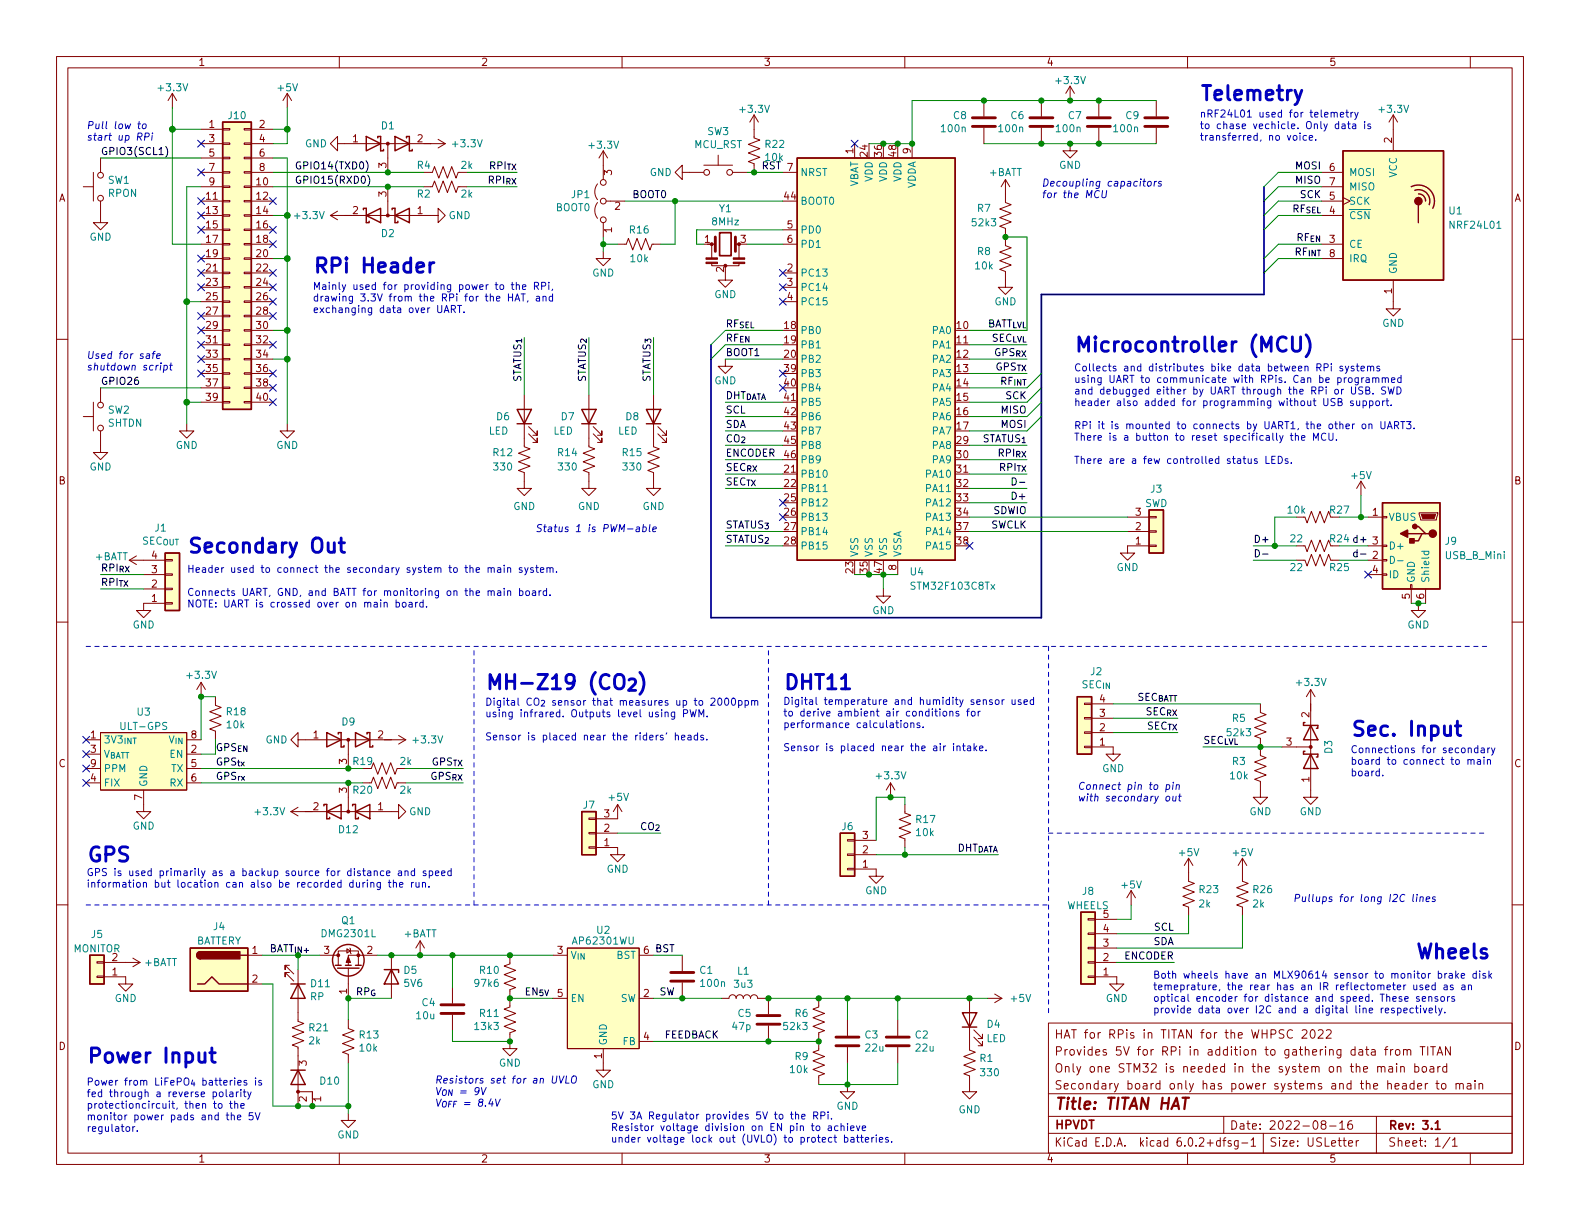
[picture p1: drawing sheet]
<svg xmlns="http://www.w3.org/2000/svg" width="279mm" height="216mm" viewBox="0 0 279 216" stroke-linecap="round" stroke-linejoin="round" font-family="sans-serif">
<defs><g id="words">
<g font-size="3.5" fill="#0000c2">
<text x="212.1" y="17.8">Telemetry</text>
<text x="55.2" y="48.3">RPi Header</text>
<text x="189.9" y="62.2">Microcontroller (MCU)</text>
<text x="33" y="97.8">Secondary Out</text>
<text x="85.7" y="121.9">MH-Z19 (CO_{2})</text>
<text x="138.4" y="121.9">DHT11</text>
<text x="238.8" y="130.2">Sec. Input</text>
<text x="15.2" y="152.4">GPS</text>
<text x="250.2" y="169.5">Wheels</text>
<text x="15.2" y="188">Power Input</text>
</g>
<text font-size="2.8" fill="#840000" x="186.4" y="196.2">Title: TITAN HAT</text>
<g font-size="2.1" fill="#840000">
<text x="186.4" y="183.6">HAT for RPis in TITAN for the WHPSC 2022</text>
<text x="186.4" y="189.7">Only one STM32 is needed in the system on the main board</text>
<text x="186.4" y="186.7">Provides 5V for RPi in addition to gathering data from TITAN</text>
<text x="186.4" y="192.7">Secondary board only has power systems and the header to main</text>
<text x="186.4" y="199.6">HPVDT</text>
<text x="186.4" y="202.7">KiCad E.D.A. kicad 6.0.2+dfsg-1</text>
<text x="217.4" y="199.7">Date: 2022-08-16</text>
<text x="224.4" y="202.7">Size: USLetter</text>
<text x="245.4" y="199.7">Rev: 3.1</text>
<text x="245.4" y="202.7">Sheet: 1/1</text>
</g>
<g font-size="1.8" fill="#840000">
<text x="35" y="11.6">1</text>
<text x="85" y="11.6">2</text>
<text x="135" y="11.6">3</text>
<text x="185" y="11.6">4</text>
<text x="235" y="11.6">5</text>
<text x="37" y="22.6">1</text>
<text x="45.9" y="22.6">2</text>
<text x="37" y="25.1">3</text>
<text x="37" y="27.7">5</text>
<text x="45.9" y="25.1">4</text>
<text x="45.9" y="27.7">6</text>
<text x="62.4" y="25.1">1</text>
<text x="68.3" y="29.7" transform="rotate(-90 68.3 29.7)">3</text>
<text x="73.8" y="25.1">2</text>
<text x="150.9" y="27.2" transform="rotate(-90 150.9 27.2)">1</text>
<text x="153.4" y="27.7" transform="rotate(-90 153.4 27.7)">24</text>
<text x="156" y="27.7" transform="rotate(-90 156 27.7)">36</text>
<text x="158.5" y="27.7" transform="rotate(-90 158.5 27.7)">48</text>
<text x="161" y="27.2" transform="rotate(-90 161 27.2)">9</text>
<text x="246.1" y="25.3" transform="rotate(-90 246.1 25.3)">2</text>
<text x="10.3" y="35.6">A</text>
<text x="36.5" y="35.3">11</text>
<text x="37" y="30.2">7</text>
<text x="37" y="32.8">9</text>
<text x="45.4" y="32.8">10</text>
<text x="45.4" y="35.3">12</text>
<text x="45.9" y="30.2">8</text>
<text x="68.3" y="34.8" transform="rotate(-90 68.3 34.8)">3</text>
<text x="108.2" y="31" transform="rotate(-90 108.2 31)">3</text>
<text x="138.7" y="35.3">44</text>
<text x="235.1" y="35.3">5</text>
<text x="235.1" y="30.2">6</text>
<text x="235.1" y="32.8">7</text>
<text x="267.7" y="35.6">A</text>
<text x="36.5" y="37.8">13</text>
<text x="36.5" y="40.4">15</text>
<text x="45.4" y="37.8">14</text>
<text x="45.4" y="40.4">16</text>
<text x="62.4" y="37.8">2</text>
<text x="73.8" y="37.8">1</text>
<text x="108.2" y="41.1" transform="rotate(-90 108.2 41.1)">1</text>
<text x="108.7" y="37.1">2</text>
<text x="139.2" y="40.4">5</text>
<text x="235.1" y="37.8">4</text>
<text x="36.5" y="42.9">17</text>
<text x="36.5" y="45.5">19</text>
<text x="45.4" y="42.9">18</text>
<text x="45.4" y="45.5">20</text>
<text x="124.6" y="42.9">1</text>
<text x="131" y="42.9">3</text>
<text x="139.2" y="42.9">6</text>
<text x="235.1" y="42.9">3</text>
<text x="235.1" y="45.5">8</text>
<text x="36.5" y="48">21</text>
<text x="36.5" y="50.5">23</text>
<text x="36.5" y="53.1">25</text>
<text x="45.4" y="48">22</text>
<text x="45.4" y="50.5">24</text>
<text x="45.4" y="53.1">26</text>
<text x="128" y="48.1" transform="rotate(-90 128 48.1)">2</text>
<text x="139.2" y="48">2</text>
<text x="139.2" y="50.5">3</text>
<text x="139.2" y="53.1">4</text>
<text x="246.1" y="51.9" transform="rotate(-90 246.1 51.9)">1</text>
<text x="36.5" y="55.6">27</text>
<text x="36.5" y="58.2">29</text>
<text x="45.4" y="55.6">28</text>
<text x="45.4" y="58.2">30</text>
<text x="138.7" y="58.2">18</text>
<text x="36.5" y="60.7">31</text>
<text x="36.5" y="63.2">33</text>
<text x="36.5" y="65.8">35</text>
<text x="45.4" y="60.7">32</text>
<text x="45.4" y="63.2">34</text>
<text x="45.4" y="65.8">36</text>
<text x="138.7" y="60.7">19</text>
<text x="138.7" y="63.2">20</text>
<text x="138.7" y="65.8">39</text>
<text x="169.2" y="63.2">12</text>
<text x="169.2" y="65.8">13</text>
<text x="36.5" y="68.3">37</text>
<text x="36.5" y="70.9">39</text>
<text x="45.4" y="68.3">38</text>
<text x="45.4" y="70.9">40</text>
<text x="138.7" y="68.3">40</text>
<text x="169.2" y="68.3">14</text>
<text x="169.2" y="70.9">15</text>
<text x="138.7" y="73.4">42</text>
<text x="138.7" y="75.9">43</text>
<text x="169.2" y="73.4">16</text>
<text x="169.2" y="75.9">17</text>
<text x="138.7" y="83.6">21</text>
<text x="138.7" y="78.5">45</text>
<text x="138.7" y="81">46</text>
<text x="169.2" y="81">30</text>
<text x="169.2" y="83.6">31</text>
<text x="10.3" y="85.7">B</text>
<text x="138.7" y="86.1">22</text>
<text x="138.7" y="88.6">25</text>
<text x="169.2" y="86.1">32</text>
<text x="169.2" y="88.6">33</text>
<text x="267.7" y="85.7">B</text>
<text x="138.7" y="91.2">26</text>
<text x="169.2" y="91.2">34</text>
<text x="169.2" y="93.7">37</text>
<text x="200.8" y="93.7">2</text>
<text x="200.8" y="91.2">3</text>
<text x="242.7" y="91.2">1</text>
<text x="26.8" y="101.3">3</text>
<text x="26.8" y="98.8">4</text>
<text x="150.9" y="101.3" transform="rotate(-90 150.9 101.3)">23</text>
<text x="153.4" y="101.3" transform="rotate(-90 153.4 101.3)">35</text>
<text x="156" y="101.3" transform="rotate(-90 156 101.3)">47</text>
<text x="158.5" y="100.8" transform="rotate(-90 158.5 100.8)">8</text>
<text x="169.2" y="96.3">38</text>
<text x="200.8" y="96.3">1</text>
<text x="242.7" y="101.3">4</text>
<text x="26.8" y="106.4">1</text>
<text x="26.8" y="103.9">2</text>
<text x="249.3" y="105.9" transform="rotate(-90 249.3 105.9)">5</text>
<text x="251.8" y="105.9" transform="rotate(-90 251.8 105.9)">6</text>
<text x="194.5" y="124.2">4</text>
<text x="16" y="130.6">1</text>
<text x="33.8" y="130.6">8</text>
<text x="55.4" y="130.6">1</text>
<text x="66.8" y="130.6">2</text>
<text x="194.5" y="131.8">1</text>
<text x="194.5" y="129.3">2</text>
<text x="194.5" y="126.7">3</text>
<text x="227.5" y="131.8">3</text>
<text x="231.5" y="126.9" transform="rotate(-90 231.5 126.9)">2</text>
<text x="10.3" y="135.6">C</text>
<text x="16" y="133.1">3</text>
<text x="16" y="135.6">9</text>
<text x="33.8" y="133.1">2</text>
<text x="33.8" y="135.6">5</text>
<text x="61.3" y="135.1" transform="rotate(-90 61.3 135.1)">3</text>
<text x="267.7" y="135.6">C</text>
<text x="16" y="138.2">4</text>
<text x="25.1" y="141.5" transform="rotate(-90 25.1 141.5)">7</text>
<text x="33.8" y="138.2">6</text>
<text x="55.4" y="143.3">2</text>
<text x="61.3" y="140.2" transform="rotate(-90 61.3 140.2)">3</text>
<text x="66.8" y="143.3">1</text>
<text x="231.5" y="138.3" transform="rotate(-90 231.5 138.3)">1</text>
<text x="106.8" y="149.6">1</text>
<text x="106.8" y="147.1">2</text>
<text x="106.8" y="144.5">3</text>
<text x="152.5" y="148.3">3</text>
<text x="152.5" y="153.4">1</text>
<text x="152.5" y="150.9">2</text>
<text x="195.1" y="167.4">3</text>
<text x="195.1" y="164.8">4</text>
<text x="195.1" y="162.3">5</text>
<text x="19.8" y="172.5">1</text>
<text x="19.8" y="169.9">2</text>
<text x="44.6" y="168.7">1</text>
<text x="44.6" y="173.7">2</text>
<text x="64.9" y="168.7">2</text>
<text x="98.6" y="168.7">3</text>
<text x="195.1" y="172.5">1</text>
<text x="195.1" y="169.9">2</text>
<text x="61.3" y="175.8" transform="rotate(-90 61.3 175.8)">1</text>
<text x="98.6" y="176.3">5</text>
<text x="113.8" y="176.3">2</text>
<text x="10.3" y="185.7">D</text>
<text x="113.8" y="183.9">4</text>
<text x="267.7" y="185.7">D</text>
<text x="54.2" y="188.5" transform="rotate(-90 54.2 188.5)">3</text>
<text x="106.4" y="187.2" transform="rotate(-90 106.4 187.2)">1</text>
<text x="54.2" y="194.8" transform="rotate(-90 54.2 194.8)">2</text>
<text x="56.8" y="194.8" transform="rotate(-90 56.8 194.8)">1</text>
<text x="35" y="205.6">1</text>
<text x="85" y="205.6">2</text>
<text x="135" y="205.6">3</text>
<text x="185" y="205.6">4</text>
<text x="235" y="205.6">5</text>
</g>
<g font-size="1.8" fill="#008484">
<text x="28.1" y="16.1">+3.3V</text>
<text x="49.2" y="16.1">+5V</text>
<text x="186.9" y="14.9">+3.3V</text>
<text x="40.4" y="21.1">J10</text>
<text x="67.4" y="22.9">D1</text>
<text x="125.1" y="23.9">SW3</text>
<text x="131" y="19.9">+3.3V</text>
<text x="166.6" y="23.4">100n</text>
<text x="168.6" y="21.1">C8</text>
<text x="176.7" y="23.4">100n</text>
<text x="178.8" y="21.1">C6</text>
<text x="186.9" y="23.4">100n</text>
<text x="188.9" y="21.1">C7</text>
<text x="197.1" y="23.4">100n</text>
<text x="199.1" y="21.1">C9</text>
<text x="244" y="19.9">+3.3V</text>
<text x="53.9" y="26">GND</text>
<text x="73.8" y="29.8">R4</text>
<text x="80.2" y="26">+3.3V</text>
<text x="104.3" y="26.3">+3.3V</text>
<text x="122.7" y="26.2">MCU_RST</text>
<text x="135.4" y="26.1">R22</text>
<text x="187.3" y="29.8">GND</text>
<text x="19.1" y="32.5">SW1</text>
<text x="19.1" y="34.8">RPON</text>
<text x="73.8" y="34.9">R2</text>
<text x="81.6" y="34.9">2k</text>
<text x="101.1" y="35">JP1</text>
<text x="114.9" y="31.1">GND</text>
<text x="141.5" y="31.1">NRST</text>
<text x="151.8" y="33.3" transform="rotate(-90 151.8 33.3)">VBAT</text>
<text x="154.3" y="32.2" transform="rotate(-90 154.3 32.2)">VDD</text>
<text x="156.8" y="32.2" transform="rotate(-90 156.8 32.2)">VDD</text>
<text x="159.4" y="32.2" transform="rotate(-90 159.4 32.2)">VDD</text>
<text x="161.9" y="33.5" transform="rotate(-90 161.9 33.5)">VDDA</text>
<text x="174.9" y="31.1">+BATT</text>
<text x="238.5" y="31.1">MOSI</text>
<text x="238.5" y="33.7">MISO</text>
<text x="247" y="31.4" transform="rotate(-90 247 31.4)">VCC</text>
<text x="52.3" y="38.7">+3.3V</text>
<text x="67.4" y="41.9">D2</text>
<text x="79.3" y="38.7">GND</text>
<text x="98.3" y="37.3">BOOT0</text>
<text x="111.4" y="41.3">R16</text>
<text x="126" y="39.8">8MHz</text>
<text x="127.2" y="37.5">Y1</text>
<text x="141.5" y="36.2">BOOT0</text>
<text x="141.5" y="41.3">PD0</text>
<text x="172" y="40">52k3</text>
<text x="172.9" y="37.5">R7</text>
<text x="238.5" y="38.7">~{CSN}</text>
<text x="238.5" y="36.2">SCK</text>
<text x="256.3" y="37.9">U1</text>
<text x="256.6" y="40.4">NRF24L01</text>
<text x="15.8" y="42.5">GND</text>
<text x="111.6" y="46.4">10k</text>
<text x="141.5" y="43.8">PD1</text>
<text x="172.5" y="47.6">10k</text>
<text x="172.9" y="45.1">R8</text>
<text x="238.5" y="43.8">CE</text>
<text x="238.5" y="46.4">IRQ</text>
<text x="104.7" y="48.9">GND</text>
<text x="126.3" y="52.7">GND</text>
<text x="141.5" y="48.9">PC13</text>
<text x="141.5" y="51.4">PC14</text>
<text x="141.5" y="54">PC15</text>
<text x="175.8" y="54">GND</text>
<text x="247" y="48.5" transform="rotate(-90 247 48.5)">GND</text>
<text x="141.5" y="59.1">PB0</text>
<text x="165" y="59.1">PA0</text>
<text x="244.4" y="57.8">GND</text>
<text x="141.5" y="61.6">PB1</text>
<text x="141.5" y="64.1">PB2</text>
<text x="165" y="61.6">PA1</text>
<text x="165" y="64.1">PA2</text>
<text x="126.3" y="67.9">GND</text>
<text x="141.5" y="66.7">PB3</text>
<text x="141.5" y="69.2">PB4</text>
<text x="141.5" y="71.8">PB5</text>
<text x="165" y="66.7">PA3</text>
<text x="165" y="69.2">PA4</text>
<text x="165" y="71.8">PA5</text>
<text x="19.1" y="75.4">SHTDN</text>
<text x="19.1" y="73.1">SW2</text>
<text x="86.4" y="76.8">LED</text>
<text x="87.8" y="74.3">D6</text>
<text x="97.8" y="76.8">LED</text>
<text x="99.2" y="74.3">D7</text>
<text x="109.3" y="76.8">LED</text>
<text x="110.7" y="74.3">D8</text>
<text x="141.5" y="74.3">PB6</text>
<text x="141.5" y="76.8">PB7</text>
<text x="165" y="74.3">PA6</text>
<text x="165" y="76.8">PA7</text>
<text x="15.8" y="83.2">GND</text>
<text x="31.1" y="79.4">GND</text>
<text x="48.8" y="79.4">GND</text>
<text x="87.3" y="80.6">R12</text>
<text x="87.4" y="83.2">330</text>
<text x="98.7" y="80.6">R14</text>
<text x="98.9" y="83.2">330</text>
<text x="110.1" y="80.6">R15</text>
<text x="110.3" y="83.2">330</text>
<text x="141.5" y="79.4">PB8</text>
<text x="141.5" y="81.9">PB9</text>
<text x="165" y="79.4">PA8</text>
<text x="165" y="81.9">PA9</text>
<text x="141.5" y="84.5">PB10</text>
<text x="141.5" y="87">PB11</text>
<text x="141.5" y="89.5">PB12</text>
<text x="164" y="84.5">PA10</text>
<text x="164" y="87">PA11</text>
<text x="164" y="89.5">PA12</text>
<text x="202.4" y="89.6">SWD</text>
<text x="203.5" y="87.1">J3</text>
<text x="239.1" y="84.7">+5V</text>
<text x="27.4" y="94">J1</text>
<text x="90.7" y="90.2">GND</text>
<text x="102.2" y="90.2">GND</text>
<text x="113.6" y="90.2">GND</text>
<text x="141.5" y="92.1">PB13</text>
<text x="141.5" y="94.6">PB14</text>
<text x="164" y="92.1">PA13</text>
<text x="164" y="94.6">PA14</text>
<text x="227.8" y="90.8">10k</text>
<text x="228.3" y="95.9">22</text>
<text x="235.2" y="90.8">R27</text>
<text x="235.2" y="95.9">R24</text>
<text x="245.5" y="92.1">VBUS</text>
<text x="16.8" y="99.1">+BATT</text>
<text x="23.5" y="96.3">SEC_{OUT}</text>
<text x="141.5" y="97.2">PB15</text>
<text x="151.8" y="98.6" transform="rotate(-90 151.8 98.6)">VSS</text>
<text x="154.3" y="98.6" transform="rotate(-90 154.3 98.6)">VSS</text>
<text x="156.8" y="98.6" transform="rotate(-90 156.8 98.6)">VSS</text>
<text x="159.4" y="98.6" transform="rotate(-90 159.4 98.6)">VSSA</text>
<text x="161" y="101.7">U4</text>
<text x="164" y="97.2">PA15</text>
<text x="197.4" y="101">GND</text>
<text x="228.3" y="101">22</text>
<text x="235.2" y="101">R25</text>
<text x="245.5" y="97.2">D+</text>
<text x="255.6" y="96.3">J9</text>
<text x="255.6" y="98.9">USB_B_Mini</text>
<text x="161.4" y="104.3">STM32F103C8Tx</text>
<text x="245.5" y="102.2">ID</text>
<text x="250.2" y="103.1" transform="rotate(-90 250.2 103.1)">GND</text>
<text x="252.7" y="103.1" transform="rotate(-90 252.7 103.1)">Shield</text>
<text x="23.4" y="111.1">GND</text>
<text x="154.2" y="108.6">GND</text>
<text x="248.9" y="111.1">GND</text>
<text x="192.9" y="119.4">J2</text>
<text x="33.2" y="120">+3.3V</text>
<text x="190" y="121.7">SEC_{IN}</text>
<text x="229.4" y="121.3">+3.3V</text>
<text x="18.3" y="131.4">3V3_{INT} V_{IN}</text>
<text x="21.5" y="129.1">ULT-GPS</text>
<text x="24.3" y="126.5">U3</text>
<text x="40.1" y="126.5">R18</text>
<text x="40.2" y="128.8">10k</text>
<text x="46.9" y="131.4">GND</text>
<text x="60.5" y="128.3">D9</text>
<text x="73.2" y="131.4">+3.3V</text>
<text x="217.1" y="130.2">52k3</text>
<text x="217.9" y="127.6">R5</text>
<text x="18.3" y="134">V_{BATT}</text>
<text x="18.3" y="136.5">PPM</text>
<text x="30.1" y="134">EN</text>
<text x="30.3" y="136.5">TX</text>
<text x="62.5" y="135.3">R19</text>
<text x="155.1" y="137.8">+3.3V</text>
<text x="194.9" y="136.5">GND</text>
<text x="217.6" y="137.8">10k</text>
<text x="217.9" y="135.3">R3</text>
<text x="235.6" y="133.2" transform="rotate(-90 235.6 133.2)">D3</text>
<text x="18.3" y="139.1">FIX</text>
<text x="26" y="139.2" transform="rotate(-90 26 139.2)">GND</text>
<text x="30.1" y="139.1">RX</text>
<text x="62.5" y="140.3">R20</text>
<text x="70.8" y="140.3">2k</text>
<text x="103.2" y="143">J7</text>
<text x="107.7" y="141.6">+5V</text>
<text x="23.4" y="146.7">GND</text>
<text x="45.3" y="144.1">+3.3V</text>
<text x="60" y="147.3">D12</text>
<text x="72.3" y="144.1">GND</text>
<text x="148.9" y="146.8">J6</text>
<text x="162" y="145.5">R17</text>
<text x="162.1" y="147.8">10k</text>
<text x="220.9" y="144.1">GND</text>
<text x="229.8" y="144.1">GND</text>
<text x="107.3" y="154.3">GND</text>
<text x="208.6" y="151.4">+5V</text>
<text x="218.1" y="151.4">+5V</text>
<text x="153" y="158.1">GND</text>
<text x="188.6" y="160.8">WHEELS</text>
<text x="191.4" y="158.2">J8</text>
<text x="198.4" y="157.1">+5V</text>
<text x="212.1" y="160.5">2k</text>
<text x="212.1" y="157.9">R23</text>
<text x="221.6" y="160.5">2k</text>
<text x="221.7" y="157.9">R26</text>
<text x="16.2" y="165.8">J5</text>
<text x="34.6" y="167">BATTERY</text>
<text x="37.8" y="164.5">J4</text>
<text x="57" y="165.7">DMG2301L</text>
<text x="60.4" y="163.4">Q1</text>
<text x="71.4" y="165.7">+BATT</text>
<text x="101.5" y="167">AP62301WU</text>
<text x="105.5" y="165.1">U2</text>
<text x="13" y="168.4">MONITOR</text>
<text x="25.5" y="170.8">+BATT</text>
<text x="71.4" y="172.2">D5</text>
<text x="84.9" y="172.2">R10</text>
<text x="109" y="169.5">BST</text>
<text x="123.8" y="172.2">C1</text>
<text x="130.4" y="172.3">L1</text>
<text x="20.3" y="177.2">GND</text>
<text x="54.9" y="176.9">RP</text>
<text x="55" y="174.5">D11</text>
<text x="71.5" y="174.5">5V6</text>
<text x="74.6" y="177.9">C4</text>
<text x="84.1" y="174.5">97k6</text>
<text x="84.9" y="179.8">R11</text>
<text x="100.8" y="177.2">EN</text>
<text x="109.7" y="177.2">SW</text>
<text x="124" y="174.5">100n</text>
<text x="129.9" y="174.7">3u3</text>
<text x="130.5" y="179.8">C5</text>
<text x="140.6" y="179.8">R6</text>
<text x="178.9" y="177.2">+5V</text>
<text x="195.5" y="177.2">GND</text>
<text x="54.6" y="184.7">2k</text>
<text x="54.7" y="182.3">R21</text>
<text x="63.6" y="183.6">R13</text>
<text x="63.6" y="185.9">10k</text>
<text x="73.7" y="180.2">10u</text>
<text x="84.1" y="182.1">13k3</text>
<text x="107.3" y="184.9" transform="rotate(-90 107.3 184.9)">GND</text>
<text x="110.2" y="184.8">FB</text>
<text x="129.6" y="182.1">47p</text>
<text x="138.7" y="182.1">52k3</text>
<text x="153" y="183.6">C3</text>
<text x="153.1" y="185.9">22u</text>
<text x="161.9" y="183.6">C2</text>
<text x="162" y="185.9">22u</text>
<text x="174.4" y="184.3">LED</text>
<text x="174.6" y="181.7">D4</text>
<text x="56.7" y="191.8">D10</text>
<text x="88.2" y="188.6">GND</text>
<text x="139.8" y="189.7">10k</text>
<text x="140.6" y="187.4">R9</text>
<text x="173.3" y="187.8">R1</text>
<text x="173.5" y="190.3">330</text>
<text x="104.7" y="192.4">GND</text>
<text x="147.9" y="196.2">GND</text>
<text x="169.5" y="196.8">GND</text>
<text x="59.6" y="201.3">GND</text>
</g>
<g font-size="1.8" fill="#0000c2">
<text x="15.2" y="22.8">Pull low to</text>
<text x="212.1" y="20.8">nRF24L01 used for telemetry</text>
<text x="212.1" y="22.8">to chase vechicle. Only data is</text>
<text x="15.2" y="24.9">start up RPi</text>
<text x="212.1" y="24.9">transferred, no voice.</text>
<text x="184.1" y="33">Decoupling capacitors</text>
<text x="184.1" y="35">for the MCU</text>
<text x="55.2" y="51.3">Mainly used for providing power to the RPi,</text>
<text x="55.2" y="53.3">drawing 3.3V from the RPi for the HAT, and</text>
<text x="55.2" y="55.3">exchanging data over UART.</text>
<text x="15.2" y="63.5">Used for safe</text>
<text x="15.2" y="65.5">shutdown script</text>
<text x="189.9" y="65.7">Collects and distributes bike data between RPi systems</text>
<text x="189.9" y="67.7">using UART to communicate with RPis. Can be programmed</text>
<text x="189.9" y="69.7">and debugged either by UART through the RPi or USB. SWD</text>
<text x="189.9" y="71.8">header also added for programming without USB support.</text>
<text x="189.9" y="75.9">RPi it is mounted to connects by UART1, the other on UART3.</text>
<text x="189.9" y="77.9">There is a button to reset specifically the MCU.</text>
<text x="189.9" y="82">There are a few controlled status LEDs.</text>
<text x="94.6" y="94.1">Status 1 is PWM-able</text>
<text x="33" y="101.3">Header used to connect the secondary system to the main system.</text>
<text x="33" y="105.4">Connects UART, GND, and BATT for monitoring on the main board.</text>
<text x="33" y="107.4">NOTE: UART is crossed over on main board.</text>
<text x="85.7" y="124.8">Digital CO_{2} sensor that measures up to 2000ppm</text>
<text x="138.4" y="124.6">Digital temperature and humidity sensor used</text>
<text x="85.7" y="126.8">using infrared. Outputs level using PWM.</text>
<text x="85.7" y="130.9">Sensor is placed near the riders' heads.</text>
<text x="138.4" y="126.7">to derive ambient air conditions for</text>
<text x="138.4" y="128.7">performance calculations.</text>
<text x="138.4" y="132.8">Sensor is placed near the air intake.</text>
<text x="238.8" y="133.2">Connections for secondary</text>
<text x="238.8" y="135.2">board to connect to main</text>
<text x="238.8" y="137.3">board.</text>
<text x="190.5" y="139.7">Connect pin to pin</text>
<text x="190.5" y="141.7">with secondary out</text>
<text x="15.2" y="154.9">GPS is used primarily as a backup source for distance and speed</text>
<text x="15.2" y="156.9">information but location can also be recorded during the run.</text>
<text x="228.6" y="159.5">Pullups for long I2C lines</text>
<text x="203.8" y="173">Both wheels have an MLX90614 sensor to monitor brake disk</text>
<text x="203.8" y="175.1">temeprature, the rear has an IR reflectometer used as an</text>
<text x="203.8" y="177.1">optical encoder for distance and speed. These sensors</text>
<text x="203.8" y="179.2">provide data over I2C and a digital line respectively.</text>
<text x="15.2" y="191.9">Power from LiFePO_{4} batteries is</text>
<text x="76.8" y="191.6">Resistors set for an UVLO</text>
<text x="15.2" y="194">fed through a reverse polarity</text>
<text x="15.2" y="196">protectioncircuit, then to the</text>
<text x="76.8" y="193.6">V_{ON} = 9V</text>
<text x="76.8" y="195.7">V_{OFF} = 8.4V</text>
<text x="107.9" y="197.9">5V 3A Regulator provides 5V to the RPi.</text>
<text x="15.2" y="198.1">monitor power pads and the 5V</text>
<text x="15.2" y="200.1">regulator.</text>
<text x="107.9" y="200">Resistor voltage division on EN pin to achieve</text>
<text x="107.9" y="202">under voltage lock out (UVLO) to protect batteries.</text>
</g>
<g font-size="1.8">
<text x="17.8" y="27.4">GPIO3(SCL1)</text>
<text x="52.1" y="29.9">GPIO14(TXD0)</text>
<text x="81.6" y="29.8">2k RPI_{TX}</text>
<text x="134.6" y="29.9">RST 7</text>
<text x="135.4" y="28.4">10k</text>
<text x="229.2" y="29.9">MOSI</text>
<text x="52.1" y="32.5">GPIO15(RXD0)</text>
<text x="83.7" y="32.5">RPI_{RX}</text>
<text x="111.8" y="35">BOOT0</text>
<text x="229.2" y="32.5">MISO</text>
<text x="229.9" y="35">SCK</text>
<text x="225.5" y="37.6">RF_{SEL}</text>
<text x="226.1" y="45.2">RF_{INT}</text>
<text x="226.5" y="42.6">RF_{EN}</text>
<text x="128.3" y="57.9">RF_{SEL}</text>
<text x="169.2" y="58.2">10BATT_{LVL}</text>
<text x="128.3" y="60.4">RF_{EN}</text>
<text x="128.3" y="63">BOOT1</text>
<text x="169.2" y="60.7">11 SEC_{LVL}</text>
<text x="173.1" y="63">GPS_{RX}</text>
<text x="173.3" y="65.5">GPS_{TX}</text>
<text x="17.8" y="68">GPIO26</text>
<text x="92.2" y="70.1" transform="rotate(-90 92.2 70.1)">STATUS_{1}</text>
<text x="103.6" y="70.1" transform="rotate(-90 103.6 70.1)">STATUS_{2}</text>
<text x="115" y="70.1" transform="rotate(-90 115 70.1)">STATUS_{3}</text>
<text x="128.3" y="70.6">DHT_{DATA}41</text>
<text x="174" y="68">RF_{INT}</text>
<text x="177.9" y="70.6">SCK</text>
<text x="128.3" y="75.7">SDA</text>
<text x="128.3" y="73.1">SCL</text>
<text x="177.1" y="75.7">MOSI</text>
<text x="177.1" y="73.1">MISO</text>
<text x="128.3" y="80.7">ENCODER</text>
<text x="128.3" y="83.3">SEC_{RX}</text>
<text x="169.2" y="78.5">29STATUS_{1}</text>
<text x="173.8" y="80.7">RPI_{RX}</text>
<text x="174" y="83.3">RPI_{TX}</text>
<text x="128.3" y="85.8">SEC_{TX}</text>
<text x="179.3" y="88.4">D+</text>
<text x="128.3" y="93.4">STATUS_{3} 27</text>
<text x="128.3" y="96">STATUS_{2} 28</text>
<text x="175.1" y="93.4">SWCLK</text>
<text x="175.6" y="90.9">SDWIO</text>
<text x="221.6" y="96">D+</text>
<text x="239.8" y="96">d+ 3</text>
<text x="17.8" y="101.1">RPI_{RX}</text>
<text x="240.3" y="98.5">d- 2</text>
<text x="17.8" y="103.6">RPI_{TX}</text>
<text x="197.6" y="123.9">SEC_{BATT}</text>
<text x="199.8" y="126.5">SEC_{RX}</text>
<text x="200" y="129">SEC_{TX}</text>
<text x="212.7" y="131.5">SEC_{LVL}</text>
<text x="38.1" y="132.8">GPS_{EN}</text>
<text x="38.1" y="135.4">GPS_{tx}</text>
<text x="38.1" y="137.9">GPS_{rx}</text>
<text x="70.8" y="135.3">2k GPS_{TX}</text>
<text x="73.4" y="137.9">GPS_{RX}</text>
<text x="165.6" y="150.6">DHT_{DATA}</text>
<text x="203.9" y="167.1">SDA</text>
<text x="204.1" y="164.6">SCL</text>
<text x="47.6" y="168.4">BATT_{IN+}3</text>
<text x="113.8" y="168.7">6 BST</text>
<text x="198.8" y="169.6">ENCODER</text>
<text x="62.9" y="176">RP_{G}</text>
<text x="92.7" y="176">EN_{5V}</text>
<text x="116.5" y="176">SW</text>
<text x="117.5" y="183.6">FEEDBACK</text>
</g>
</g></defs>
<g fill="none" stroke="#840000" stroke-width=".18">
<path d="M10 10h259.4v195.9h-259.4zM12 12h255.4v191.9h-255.4zM30.5 16.5l-.8 1.3M30.5 16.5v2.6M30.5 16.5l.7 1.3M50.8 16.5l-.8 1.3M50.8 16.5v2.6M50.8 16.5l.8 1.3M60 10v2M110 10v2M160 10v2M174 17.8v2.8"/>
<path d="M184.1 17.8v2.8M189.2 15.2l-.7 1.3M189.2 15.2v2.6M189.2 15.2l.8 1.3M194.3 17.8v2.8M204.5 17.8v2.8M210 10v2M260 10v2M14.7 33h1.8M16.5 30.5v5.1M17.8 35.6v3.8h1.2l-1.2 1.2-1.3-1.2h1.3M17.8 27.9v2.6"/>
<path d="M35.6 30.5h3.8M35.6 38.1h3.8M35.6 25.4h3.8M35.6 35.6h3.8M35.6 33h3.8M35.6 22.9h3.8M35.6 27.9h3.8M39.4 38h1.2v.2h-1.2zM39.4 35.4h1.2v.3h-1.2zM39.4 32.9h1.2v.2h-1.2zM39.4 30.4h1.2v.2h-1.2zM39.4 27.8h1.2v.3h-1.2z"/>
<path d="M39.4 25.3h1.2v.2h-1.2zM39.4 22.7h1.2v.3h-1.2zM43.2 38h1.2v.2h-1.2zM43.2 35.4h1.2v.3h-1.2zM43.2 32.9h1.2v.2h-1.2zM43.2 30.4h1.2v.2h-1.2zM43.2 27.8h1.2v.3h-1.2zM43.2 25.3h1.2v.2h-1.2zM43.2 22.7h1.2v.3h-1.2zM44.4 30.5h3.9M44.4 38.1h3.9M44.4 25.4h3.9"/>
<path d="M44.4 35.6h3.9M44.4 33h3.9M44.4 22.9h3.9M44.4 27.9h3.9M58.4 38.1h19.1v-1.3l1.2 1.3-1.2 1.3v-1.3M58.4 38.1l1.3 .8M59.7 25.4v-1.3l-1.3 1.3 1.3 1.3v-1.3h19M59.7 37.3l-1.3 .8M68.6 25.4v5.1M68.6 33v5.1M74.9 30.5h1.6l.3-1 .8 2 .8-2 .7 2 .8-2 .7 2 .4-1M74.9 33h1.6l.3-1 .8 2 .8-2 .7 2 .8-2 .7 2 .4-1h1.5"/>
<path d="M77.5 24.6l1.2 .8M78.7 25.4l-1.2 .8M105.7 35.8a2.26 2.26 0 0 0 0 2.8M105.7 32.5a2.26 2.26 0 0 0 0 2.8M106.7 26.7v5.1M106.7 39.4v2.5M106.7 26.7l-.8 1.2M106.7 26.7l.7 1.2M107.2 35.6h3.3M120.6 30.5v-1.3l-1.2 1.3 1.2 1.3v-1.3h3.9M124.5 29.2h5M127 27.4v1.8"/>
<path d="M129.5 30.5h2.6M133.3 20.3v4.1l1.1 .4-2.1 .7 2.1 .8-2.1 .8 2.1 .7-2.1 .8 1 .4v1.5M133.3 20.3l-.7 1.3M133.3 20.3l.8 1.3M138.4 30.5h2.6M151.1 25.4v2.5M161.3 25.4v2.5M174 22.6v2.8M177.8 31.8v4l1 .4-2 .8 2 .7-2 .8 2 .7-2 .8 1 .4v3l1 .4-2 .8 2 .7-2 .8 2 .8-2 .7 1 .4v2.8h1.3l-1.3 1.3-1.3-1.3h1.3M177.8 31.8l-.8 1.2M177.8 31.8l.8 1.2M184.1 22.6v2.8"/>
<path d="M189.2 25.4v1.3h1.3l-1.3 1.2-1.2-1.2h1.2M194.3 22.6v2.8M204.5 22.6v2.8M233.7 30.5h3.8M233.7 38.1h3.8M233.7 35.6h3.8M233.7 33h3.8M237.5 34.9l1.3 .7-1.3 .6M246.4 20.3l-.8 1.3M246.4 20.3v6.4M246.4 20.3l.7 1.3M10 60h2"/>
<path d="M35.6 48.3h3.8M35.6 50.8h3.8M35.6 53.3h3.8M35.6 40.6h3.8M35.6 43.2h3.8M35.6 45.7h3.8M35.6 55.9h3.8M35.6 58.4h3.8M39.4 58.3h1.2v.2h-1.2zM39.4 55.8h1.2v.2h-1.2zM39.4 53.2h1.2v.3h-1.2zM39.4 50.7h1.2v.2h-1.2z"/>
<path d="M39.4 48.1h1.2v.3h-1.2zM39.4 45.6h1.2v.2h-1.2zM39.4 43.1h1.2v.2h-1.2zM39.4 40.5h1.2v.3h-1.2zM43.2 58.3h1.2v.2h-1.2zM43.2 55.8h1.2v.2h-1.2zM43.2 53.2h1.2v.3h-1.2zM43.2 50.7h1.2v.2h-1.2zM43.2 48.1h1.2v.3h-1.2zM43.2 45.6h1.2v.2h-1.2zM43.2 43.1h1.2v.2h-1.2zM43.2 40.5h1.2v.3h-1.2z"/>
<path d="M44.4 48.3h3.9M44.4 50.8h3.9M44.4 53.3h3.9M44.4 40.6h3.9M44.4 43.2h3.9M44.4 45.7h3.9M44.4 55.9h3.9M44.4 58.4h3.9M106.7 44.5v1.2h1.2l-1.2 1.3-1.3-1.3h1.3M109.2 43.2h1.5l.4-1 .8 2 .7-2 .8 2 .8-2 .7 2 .4-1h1.5M125.1 43.2h1.3M125.9 46.5v.5h4.8v-.5"/>
<path d="M125.9 43.2v2.4M128.3 48.3v1.2h1.2l-1.2 1.3-1.3-1.3h1.3M130.2 43.2h.6M130.7 43.2v2.5M138.4 48.3h2.6M138.4 50.8h2.6M138.4 53.3h2.6M138.4 40.6h2.6M138.4 43.2h2.6M233.7 43.2h3.8M233.7 45.7h3.8M246.4 49.5v5.1h-1.3l1.3 1.3 1.2-1.3h-1.2"/>
<path d="M267.4 60h2M14.7 73.7h1.8M16.5 71.1v5.1M17.8 76.2v3.8h1.2l-1.2 1.3-1.3-1.3h1.3M17.8 68.6v2.5M33 74.9v1.3h1.3l-1.3 1.3-1.3-1.3h1.3M35.6 71.1h3.8M35.6 61h3.8M35.6 63.5h3.8M35.6 66h3.8M35.6 68.6h3.8M39.4 71h1.2v.2h-1.2z"/>
<path d="M39.4 68.5h1.2v.2h-1.2zM39.4 65.9h1.2v.3h-1.2zM39.4 63.4h1.2v.2h-1.2zM39.4 60.8h1.2v.3h-1.2zM43.2 71h1.2v.2h-1.2zM43.2 68.5h1.2v.2h-1.2zM43.2 65.9h1.2v.3h-1.2zM43.2 63.4h1.2v.2h-1.2zM43.2 60.8h1.2v.3h-1.2zM44.4 71.1h3.9M44.4 61h3.9M44.4 63.5h3.9"/>
<path d="M44.4 66h3.9M44.4 68.6h3.9M50.8 74.9v1.3h1.3l-1.3 1.3-1.3-1.3h1.3M92.7 69.9v9.1l1 .4-2 .7 2 .8-2 .8 2 .7-2 .8 1 .4v2.8h1.3l-1.3 1.2-1.3-1.2h1.3M93.5 76.7l1.5 1.5v-.7v.7h-.8M93.5 75.4l1.5 1.6v-.8v.8h-.8M104.1 69.9v9.1l1.1 .4-2.1 .7 2.1 .8-2.1 .8 2.1 .7-2.1 .8 1 .4v2.8h1.3l-1.3 1.2-1.2-1.2h1.2M104.9 76.7l1.5 1.5v-.7v.7h-.7M104.9 75.4l1.5 1.6v-.8v.8h-.7M115.6 69.9v9.1l1 .4-2 .7 2 .8-2 .8 2 .7-2 .8 1 .4v2.8h1.2l-1.2 1.2-1.3-1.2h1.3M116.3 76.7l1.6 1.5v-.7v.7h-.8M116.3 75.4l1.6 1.6v-.8v.8h-.8"/>
<path d="M128.3 63.5v1.3h1.2l-1.2 1.2-1.3-1.2h1.3M138.4 71.1h2.6M22.9 99.1l1.2 .7M22.9 99.1h6.3M24.1 98.3l-1.2 .8M29.2 98.9h1.3v.3h-1.3zM138.4 83.8h2.6M158.7 99.1v2.5M168.9 83.8h2.5M199.4 91.4h3.8M199.4 94h3.8M203.2 91.3h1.3v.3h-1.3z"/>
<path d="M203.2 93.9h1.3v.2h-1.3zM203.2 96.4h1.3v.2h-1.3zM203.2 96.5h-3.8v1.3h1.3l-1.3 1.3-1.3-1.3h1.3M229.2 99.1h1.6l.3 1 .8-2.1 .8 2.1 .7-2.1 .8 2.1 .7-2.1 .4 1.1h1.6M229.2 96.5h1.6l.3 1 .8-2 .8 2 .7-2 .8 2 .7-2 .4 1h1.6M230.8 91.4l.3 1.1 .8-2.1 .8 2.1 .7-2.1 .8 2.1 .7-2.1 .4 1h1.6M240.7 85.1l.7 1.3M240.7 85.1v2.5M240.7 85.1l-.8 1.3M241.9 99.1h2.6M241.9 91.4h2.6M241.9 96.5h2.6"/>
<path d="M244.5 98.9h.7v.3h-.7zM244.5 96.4h.7v.2h-.7zM244.5 91.3h.7v.3h-.7zM251 90.7h3.3v.2l-.3 1h-2.8zM10 110h2M25.4 104.1h3.8M25.4 101.6h3.8M29.2 101.5h1.3v.2h-1.3zM29.2 104h1.3v.3h-1.3zM29.2 106.6h1.3v.2h-1.3zM29.2 106.7h-3.8v1.3h1.3l-1.3 1.2-1.3-1.2h1.3M156.2 104.1v1.3h1.3l-1.3 1.3-1.3-1.3h1.3"/>
<path d="M241.9 101.6h2.6M244.5 101.5h.7v.2h-.7zM249.4 103.4h.3v.7h-.3zM249.6 104.1v2.6M250.8 106.7v1.3h-1.2l1.2 1.2 1.3-1.2h-1.3M252.1 104.1v2.6M267.4 110h2M15.2 130.8h2.6M15.2 133.4h2.6M15.2 138.4h2.6M15.2 135.9h2.6M17.8 129.5h15.2v10.2h-15.2z"/>
<path d="M25.4 139.7v3.8h1.3l-1.3 1.3-1.3-1.3h1.3M33 130.8h2.6M33 133.4h2.6M33 138.4h2.6M33 135.9h2.6M35.6 120.7l-.8 1.2M35.6 120.7v2.5M35.6 120.7l.7 1.2M38.1 123.2v1.5l1 .4-2 .8 2 .7-2 .8 2 .7-2 .8 1 .4v1.5M52.7 130.8v-1.3l-1.3 1.3 1.3 1.3v-1.3h19.1M61.6 130.8v5.1M61.6 138.4v5.1"/>
<path d="M64.1 138.4h1.6l.3-1 .8 2 .8-2 .7 2 .8-2 .7 2 .4-1h1.6M65.7 135.9l.3-1 .8 2 .8-2 .7 2 .8-2 .7 2 .4-1M70.5 130l1.3 .8M71.8 130.8l-1.3 .8M157.5 138.4l-.8 1.3M157.5 138.4v2.6M157.5 138.4l.7 1.3M191.8 124.3h1.2v.3h-1.2zM191.8 126.9h1.2v.2h-1.2zM191.8 129.4h1.2v.3h-1.2zM191.8 132h1.2v.2h-1.2zM193 132.1h3.8v1.3h1.3l-1.3 1.2-1.2-1.2h1.2"/>
<path d="M193 129.5h3.8M193 127h3.8M193 124.5h3.8M222.9 124.5v1.5l1 .4-2 .7 2 .8-2 .8 2 .7-2 .8 1 .4v3l1 .4-2 .7 2 .8-2 .8 2 .7-2 .8 1 .4v2.8h1.3l-1.3 1.2-1.3-1.2h1.3M226.7 132.1h5.1M231.8 121.9v19.1h-1.3l1.3 1.2 1.2-1.2h-1.2M231.8 121.9l.7 1.3M231.8 121.9l-.8 1.3M10 160h2M51.4 143.5h19.1v-1.3l1.3 1.3-1.3 1.3v-1.3M51.4 143.5l1.3 .8M52.7 142.7l-1.3 .8"/>
<path d="M104.1 144.7h1.3v.2h-1.3zM104.1 147.2h1.3v.2h-1.3zM104.1 149.7h1.3v.3h-1.3zM105.4 149.9h3.8v1.2h1.3l-1.3 1.3-1.3-1.3h1.3M105.4 147.3h3.8M109.2 142.2l-.7 1.3M109.2 142.2v2.6h-3.8M109.2 142.2l.8 1.3M149.9 148.5h1.2v.2h-1.2zM149.9 151h1.2v.3h-1.2zM149.9 153.5h1.2v.3h-1.2zM151.1 153.7h3.8v1.2h1.3l-1.3 1.3-1.2-1.3h1.2"/>
<path d="M151.1 151.1h3.8M151.1 148.6h3.8M160 142.2v1.6l1 .3-2 .8 2 .8-2 .7 2 .8-2 .8 1 .3v1.6M200 157.5l.8 1.3M200 157.5v2.5M200 157.5l-.7 1.3M210.2 151.8v4l1 .4-2 .8 2 .7-2 .8 2 .8-2 .7 1 .4v1.5M210.2 151.8l.7 1.2M210.2 151.8l-.8 1.2M219.7 151.8v4l1 .4-2 .8 2 .7-2 .8 2 .8-2 .7 1 .4v1.5M219.7 151.8l.8 1.2M219.7 151.8l-.8 1.2"/>
<path d="M267.4 160h2M17.1 170.1h1.3v.2h-1.3zM17.1 172.6h1.3v.2h-1.3zM18.4 172.7h3.8v1.3h1.3l-1.3 1.3-1.2-1.3h1.2M18.4 170.2h6.4M23.5 169.4l1.3 .8M24.8 170.2l-1.3 .7M43.8 168.9h2.6M43.8 174h2.6M51.2 170.7h-.8v.8v-.8l1.5 1.5M51.2 172h-.8v.7v-.7l1.5 1.5M52.7 171.5v9.1l1 .4-2 .7 2 .8-2 .8 2 .7-2 .8 1 .4v7.8h2.5v1.3"/>
<path d="M56.5 168.9h3.3M59.8 170.7v-2.6h3.6v2.6M61.3 167.8l.7 .3-.7 .4zM61.6 171.2v5.3M61.8 167.6l.2 .2v.7l.1 .2M66.7 168.9h-5.1v1.8M69.2 168.9v7.6M74.3 166.4l-.8 1.2M74.3 166.4v2.5M74.3 166.4l.8 1.2M80 174.6v2.8M80 179.5v2.7"/>
<path d="M90.2 168.9v1.5l-1 .4 2 .8-2 .7 2 .8-2 .8 2 .7-1 .4v3.1l-1 .3 2 .8-2 .8 2 .7-2 .8 2 .7-1 .4v2.8h1.2l-1.2 1.3-1.3-1.3h1.3M97.8 176.5h2.5M97.8 168.9h2.5M100.3 167.6h12.7v17.8h-12.7zM113 176.5h2.6M113 168.9h2.6M120.6 168.9v2.8M120.6 173.7v2.8M127.6 176.5h1.3a.64 .64 0 0 1 .6-.6 .64 .64 0 0 1 .7 .6 .64 .64 0 0 1 .6-.6 .64 .64 0 0 1 .6 .6 .64 .64 0 0 1 .7-.6 .64 .64 0 0 1 .6 .6 .64 .64 0 0 1 .6-.6 .64 .64 0 0 1 .7 .6h1.3M135.9 176.5v2.8M144.8 176.5v1.6l-1 .3 2 .8-2 .8 2 .7-2 .8 2 .7-1 .4v3.1l-1 .4 2 .7-2 .8 2 .7-2 .8 2 .8-1 .3v1.6M171.4 176.5v9.2l1.1 .4-2.1 .7 2.1 .8-2.1 .7 2.1 .8-2.1 .8 1 .3v2.8h1.3l-1.3 1.3-1.2-1.3h1.2"/>
<path d="M174.6 176.5h2.6M175.9 175.8l1.3 .7M177.2 176.5l-1.3 .8M192.4 162.4h1.3v.3h-1.3zM192.4 165h1.3v.2h-1.3zM192.4 167.5h1.3v.3h-1.3zM192.4 170.1h1.3v.2h-1.3zM192.4 172.6h1.3v.2h-1.3zM193.7 172.7h3.8v1.3h1.3l-1.3 1.3-1.3-1.3h1.3M193.7 170.2h3.8M193.7 167.6h3.8M193.7 165.1h3.8"/>
<path d="M193.7 162.6h3.8M52.7 193v2.6M55.2 193v2.6M61.6 196.9v1.2h1.3l-1.3 1.3-1.3-1.3h1.3M61.6 180.3v1.6l1 .3-2 .8 2 .8-2 .7 2 .8-2 .8 1 .3v1.6M106.7 185.4v3.8h1.2l-1.2 1.3-1.3-1.3h1.3M113 184.2h2.6M135.9 181.4v2.8M149.9 191.8v1.2h1.2l-1.2 1.3-1.3-1.3h1.3M149.9 180.3v2.8M149.9 185.2v2.8M158.7 180.3v2.8"/>
<path d="M158.7 185.2v2.8M172.2 183.4l1.5 1.5v-.7v.7h-.7M172.2 182.1l1.5 1.5v-.7v.7h-.7M185.4 180.9h82v23h-82zM185.4 197.4h82M185.4 193.4h82M216.4 197.4v3M228.5 182.2a.6 .6 0 0 0-.7 0 .6 .6 0 0 0-.2 .7 .56 .56 0 0 0 .3 .6 .56 .56 0 0 0 .6-.1M230.3 182.2l.5-.1 .2 .1 .1 .3-.9 1.1h.9M231.8 182.2l.2-.1a.81 .81 0 0 1 .6 .6 .81 .81 0 0 1-.3 .8l-.1 .1a.81 .81 0 0 1-.4-1.4zM233.1 182.2l.6-.1 .2 .1 .1 .3-1 1.1h1M233.9 198.8l-.3-.3 .1-.2 .2-.1h.4l.2 .3-.1 .2-.6 .2-.2 .2 .1 .4 .2 .2 .4-.1 .2-.2v-.3l-.3-.3"/>
<path d="M234.5 182.2l.6-.1 .2 .1 .1 .3-.9 1.1h.9M235.1 199.1h1.2M236.9 198.6l.4-.4v1.5M236.9 199.7h.9M239 198.2a.59 .59 0 0 0-.7 .6v.6l.2 .2 .4 .1 .2-.2 .1-.5-.2-.2-.4-.1-.3 .3M242.5 185.7h.6l.1 .9M243.2 185.9l-.5 .1a.29 .29 0 0 0-.2 .3 .29 .29 0 0 0 .2 .3l.5-.1M243.4 197.4v6.5M243.6 188.7l.2-.1 .4 .1 .1 .9M243.6 188.6v1M244.3 188.8l.2-.2 .3 .1 .1 .9M244.8 185.6h.6"/>
<path d="M245.4 185.1l-.4 .2v1.3M245.6 188.7h.6l.1 .9M245.9 185.6v1M246.3 188.9l-.5 .1a.29 .29 0 0 0-.3 .3 .29 .29 0 0 0 .3 .3l.5-.1M246.3 185.6l-.3 .1-.1 .2M246.8 185.7l.2-.1 .5 .1v.6l-.1 .2-.4 .1-.2-.2zM247 188.1v.1M247 188.6v1M247.7 188.7l.2-.1 .4 .1v.9M247.7 188.6v1M248 191.7h.6l.1 .9M248.2 185.7l.2-.1 .4 .1v.9"/>
<path d="M248.2 185.6v1M248.7 191.9l-.5 .1a.29 .29 0 0 0-.2 .3 .29 .29 0 0 0 .2 .3l.5-.1M248.8 185.8l.2-.2 .4 .1 .1 .9M250 191.7l-.4-.1-.3 .3v.4l.2 .2h.5M250 191.1v1.5M250.2 188.7l.4-.1 .3 .3v.4l-.1 .2h-.6M250.2 188.1v1.5M250.7 192.1l.7-.2-.1-.2-.4-.1-.2 .2 .1 .7h.5M251.1 185.1h.9M251.5 188.7l.3-.1 .4 .1 .1 .6-.2 .2-.3 .1-.3-.2zM251.5 185.1v1.5M252 191.6v1"/>
<path d="M252.5 191.6l-.3 .1-.2 .2M252.5 185.1v1.5M252.9 188.7h.6v.9M253 185.1h.8M253.4 185.1v1.5M253.5 188.9l-.5 .1a.29 .29 0 0 0-.2 .3 .29 .29 0 0 0 .2 .3l.5-.1M253.9 191.6h.6M254.1 191.1v1.3l.4 .2M254.1 186.6l.5-1.5 .5 1.5M254.3 188.6v1M254.3 186.1h.7M254.7 188.6l-.3 .1-.1 .2"/>
<path d="M255 191.7l.4-.1 .3 .3v.4l-.3 .3-.4-.1-.1-.2v-.4zM255.8 188.7l-.4-.1-.3 .3v.4l.2 .2h.5M255.8 188.1v1.5M256.5 185.1v1.5l-.9-1.5v1.5M257.5 191.7l.2-.1 .3 .1 .1 .9M257.5 191.6v1M258.1 191.8l.2-.2 .4 .1 .1 .9M259.5 191.7h.5l.1 .9M260.1 191.9l-.5 .1a.29 .29 0 0 0-.2 .3 .29 .29 0 0 0 .2 .3l.5-.1M260.8 191.1v.1M260.8 191.6v1M261.5 191.7l.3-.1 .3 .1 .1 .9"/>
<path d="M261.5 191.6v1M60 203.9v2M110 203.9v2M160 203.9v2M185.4 200.4h82M210 203.9v2M215.8 201.7h-.4l-.3 .3 .2 .6h.5M215.8 201.2v1.5M216.2 201.7h.6M216.8 201.2l-.4 .2v1.3M217.7 201.7h-.3l-.2 .2v.2l.5 .1v.4h-.5M218.9 201.7v1.2l-.2 .3-.3-.1"/>
<path d="M218.9 201.7h-.4l-.2 .3 .1 .6h.5M219.6 202.1h1.1M221.2 201.6l.4-.4v1.5M221.2 202.7h.8M223.4 200.4v3.5M238.5 202.2l.7-.2-.1-.3h-.4l-.2 .2v.7h.6M239.8 201.7v1M240.3 201.7h-.3l-.2 .3M256.4 201.1l-1.3 1.9M256.8 201.6l.5-.4v1.5M256.8 202.7h.9M260 203.9v2"/>
<circle cx="17.8" cy="31" r=".51"/>
<circle cx="17.8" cy="35.1" r=".51"/>
<circle cx="106.7" cy="32.3" r=".51"/>
<circle cx="106.7" cy="38.9" r=".51"/>
<circle cx="106.7" cy="35.6" r=".51"/>
<circle cx="125" cy="30.5" r=".51"/>
<circle cx="129" cy="30.5" r=".51"/>
<circle cx="17.8" cy="75.7" r=".51"/>
<circle cx="17.8" cy="71.6" r=".51"/>
</g>
<path d="M127.3 41.1h2v4.1h-2zM253.8 198.6l.4-.4v1.5M253.8 199.7h.9" fill="none" stroke="#840000" stroke-width=".3"/>
<path d="M209.1 194.1h1.2" fill="none" stroke="#840000" stroke-width=".4"/>
<g fill="#ffffc2" stroke="#ffffc2" stroke-width=".18">
<path d="M17.8 129.5h15.2v10.2h-15.2z"/>
<path d="M100.3 167.6h12.7v17.8h-12.7z"/>
<path d="M29.2 97.8h2.5v10.2h-2.5z"/>
<path d="M141 27.9h27.9v71.2h-27.9z"/>
<path d="M15.9 168.9h2.5v5.1h-2.5z"/>
<path d="M191.1 161.3h2.6v12.7h-2.6z"/>
<path d="M190.5 123.2h2.5v10.2h-2.5z"/>
<path d="M39.4 21.6h5v50.8h-5z"/>
<path d="M244.5 88.9h10.1v15.2h-10.1z"/>
<path d="M237.5 26.7h17.8v22.8h-17.8z"/>
<path d="M148.6 147.3h2.5v7.6h-2.5z"/>
<path d="M203.2 90.2h2.5v7.6h-2.5z"/>
<path d="M33.7 167.6h10.1v7.7h-10.1z"/>
<path d="M102.9 143.5h2.5v7.6h-2.5z"/>
</g>
<path d="M264.7 40.4h.7M145.5 86.9h.8M245.9 98.4a.64 .64 0 0 1 .7 .6 .64 .64 0 0 1-.7 .6zM247.1 99.2h1M251.4 97.5h1.3M251.9 97.5l-.1 .3 .3 .3 .5-.1v-.5M101 168.2l.5 1.3 .4-1.3M102.2 168.6v1M103.3 168.6v1l-.6-1v1" fill="none" stroke="#008484" stroke-width=".18"/>
<g fill="none" stroke="#840000" stroke-width=".51">
<path d="M172 20.8h4M172 22.4h4M182.1 20.8h4.1M182.1 22.4h4.1M192.3 20.8h4M192.3 22.4h4M202.4 20.8h4.1M202.4 22.4h4.1M126.5 41.9v2.6M130 41.9v2.6M78 177.7h4M78 179.2h4"/>
<path d="M118.6 172h4.1M118.6 173.5h4.1M133.9 179.6h4M133.9 181.1h4M147.8 184.9h4.1M147.8 183.4h4.1M156.7 184.9h4.1M156.7 183.4h4.1"/>
</g>
<g fill="none" stroke="#840000" stroke-width=".25">
<path d="M39.4 21.6h5v50.8h-5zM64.3 37.1v-.3h.5v2.6h.5v-.3M64.8 38.1l2.5-1.3v2.6zM64.8 24.1l2.5 1.3-2.5 1.3zM66.8 24.4v-.3h.5v2.6h.5v-.3M69.3 37.1v-.3h.5v2.6h.6v-.3M69.8 38.1l2.6-1.3v2.6zM69.8 24.1l2.6 1.3-2.6 1.3zM71.9 24.4v-.3h.5v2.6h.5v-.3M141 27.9h27.9v71.2h-27.9zM237.5 26.7h17.8v22.8h-17.8zM249.6 33a2.84 2.84 0 0 1 3.2 .6 2.84 2.84 0 0 1 .6 3.2"/>
<path d="M250.2 33.7a1.99 1.99 0 0 1 2.1 .4 1.99 1.99 0 0 1 .4 2.1M250.8 34.3a1.23 1.23 0 0 1 1.3 1.3M250.8 36.2v3.2M91.4 72.4h2.6l-1.3 2.5zM91.4 74.9h2.6M102.9 72.4h2.5l-1.3 2.5zM102.9 74.9h2.5M114.3 72.4h2.5l-1.2 2.5zM114.3 74.9h2.5M29.2 97.8h2.5v10.2h-2.5zM203.2 90.2h2.5v7.6h-2.5zM244.5 88.9h10.1v15.2h-10.1z"/>
<path d="M248.9 94.4h2.6M250.2 93.1h.6l1.3 1.3h.6M252.1 94.4h-.6l-.7 1.2h-1.2M57.8 129.5l2.5 1.3-2.5 1.3zM59.8 129.8v-.3h.5v2.6h.5v-.3M62.9 129.5l2.5 1.3-2.5 1.3zM64.9 129.8v-.3h.5v2.6h.5v-.3M190.5 123.2h2.5v10.2h-2.5zM230.8 132.8h-.3v.6h2.5v.5h-.2M230.8 127.8h-.3v.5h2.5v.5h-.2M231.8 133.4l1.2 2.5h-2.5zM231.8 128.3l1.2 2.5h-2.5z"/>
<path d="M57.3 142.5v-.3h.5v2.6h.5v-.3M57.8 143.5l2.5-1.3v2.6zM62.4 142.5v-.3h.5v2.6h.5v-.3M62.9 143.5l2.5-1.3v2.6zM102.9 143.5h2.5v7.6h-2.5zM148.6 147.3h2.5v7.6h-2.5zM15.9 168.9h2.5v5.1h-2.5zM33.7 167.6h10.1v7.7h-10.1zM34.9 174h1.3l1.3-1.3 1.2 1.3h5.1M35.4 168.3a.64 .64 0 0 0-.6 .6 .64 .64 0 0 0 .6 .6M42.5 168.9h1.3M51.4 174h2.6"/>
<path d="M52.7 174l1.3 2.5h-2.6zM59.3 170.7h1M59.7 171.2h3.8M61.1 170.7h1M62.9 170.7h1M67.9 171.5h2.6v.5M69.2 171.5l1.3 2.5h-2.6zM170.2 179.1h2.5l-1.3 2.5zM191.1 161.3h2.6v12.7h-2.6zM51.4 189.2h2.6M52.7 189.2l1.3 2.6h-2.6zM170.2 181.6h2.5"/>
<circle cx="61.6" cy="169.8" r="2.79"/>
</g>
<g fill="#840000" stroke="#840000" stroke-width=".18">
<path d="M61.6 169.2l.4 1h-.8z"/>
<path d="M124.8 46.4h2.1v.2h-2.1z"/>
<path d="M124.8 45.6h2.1v.2h-2.1z"/>
<path d="M129.7 46.4h2v.2h-2z"/>
<path d="M129.7 45.6h2v.2h-2z"/>
<path d="M251.3 90.9h2.6l-.3 .8h-2z"/>
<circle cx="52.7" cy="193" r=".25"/>
<circle cx="63.4" cy="168.9" r=".25"/>
<circle cx="59.8" cy="168.9" r=".25"/>
<circle cx="68.6" cy="38.1" r=".25"/>
<circle cx="125.9" cy="43.2" r=".25"/>
<circle cx="68.6" cy="25.4" r=".25"/>
<circle cx="231.8" cy="132.1" r=".25"/>
<circle cx="61.6" cy="143.5" r=".25"/>
<circle cx="61.6" cy="130.8" r=".25"/>
</g>
<g fill="#840000" stroke="#840000" stroke-width=".25">
<path d="M247.6 94.4l1.3-.7v1.3z"/>
<path d="M249.3 95.3h.8v.7h-.8z"/>
<path d="M35 168.5l.4-.2v1.2a.64 .64 0 0 1-.6-.3 .64 .64 0 0 1 .2-.7z"/>
<path d="M35.4 168.3h7v1.2h-7z"/>
<circle cx="253.4" cy="94.4" r=".63"/>
<circle cx="250.2" cy="93.1" r=".38"/>
<circle cx="250.8" cy="35.6" r=".63"/>
</g>
<g fill="none" stroke="#000" stroke-width=".18">
<path d="M29.3 25.9a1.46 1.46 0 0 1 0 1.9M64.7 28.4a1.46 1.46 0 0 1 0 2M65 31a1.46 1.46 0 0 1 0 1.9M129.4 77a.6 .6 0 0 0-.9 .4 .6 .6 0 0 0 .6 .7l.3-.1M129.9 77.1l.3-.2a.43 .43 0 0 1 .5 .4v.4a.42 .42 0 0 1-.4 .5 .42 .42 0 0 1-.4-.5zM131.1 77.4l.4-.1 .2 .3-.6 .7h.6M179 84.5a.64 .64 0 0 1 .7 .6 .64 .64 0 0 1-.7 .7zM180.3 85.3h.9M222 97.2a.64 .64 0 0 1 .7 .6 .64 .64 0 0 1-.7 .7zM223.3 98h.9M240 97.7l-.4-.1-.2 .3 .1 .5h.5M114.2 145.6a.6 .6 0 0 0-.8 .4 .6 .6 0 0 0 .6 .7l.2-.1"/>
<path d="M114.9 145.5l.1-.1a.43 .43 0 0 1 .6 .5v.4a.42 .42 0 0 1-.5 .4 .42 .42 0 0 1-.4-.4v-.4zM116 145.9l.4-.1 .2 .3-.7 .8h.7"/>
</g>
<g fill="none" stroke="#0000c2" stroke-width=".18">
<path d="M235.4 20l.2-.1h.3v.8M238 19.9h.5M238.2 19.4v1.1l.3 .2M238.9 19.9v.8M239.3 19.9l-.4 .2M239.6 19.9l.3 .8M240.2 19.9l-.5 1.1-.1 .1M24.4 21.9h.5M24.6 21.5l-.1 1.1 .3 .2M25.3 22l.2-.1 .3 .1v.5l-.1 .2-.3 .1-.2-.2zM25.6 24.2l.6-.1 .2-.1v-.3l-.2-.2h-.5l-.2 1.3M26.9 24l-.1 .8"/>
<path d="M27 23.5v.2M195 33.7l-.2 1 .3 .3h.2l.3-.3 .1-1M202.1 32.1h.5M202.4 31.6l-.2 1.1 .3 .2M203 32.2l.2-.1 .4 .1v.5l-.2 .2h-.3l-.2-.1zM204.2 32.1l-.1 .8M204.5 32.1l-.4 .2M205.4 32.1h-.3l-.2 .1v.2l.4 .2v.3h-.5M228.8 24h.3l.2 .2v.4l-.2 .2-.3-.1-.1-.1zM229.9 24v.8M231 24h-.3l-.3 .2 .2 .5h.4M231.5 24.4l.6-.1v-.3h-.4l-.2 .1 .1 .6h.5"/>
<path d="M232.7 24.7v.1M235.9 20l.2-.1h.3l.1 .8M236.7 22l-.3-.1-.3 .3 .1 .5h.5M236.7 21.5v1.3M237 20.3l.6-.1v-.3h-.4l-.2 .1 .1 .6h.5M237.3 22h.5l.1 .8M237.9 22.2l-.5 .1-.1 .2 .1 .3 .5-.1M238.3 21.9h.5M238.5 21.5v1.1l.3 .2M239.2 22h.5v.8M239.7 22.2l-.4 .1-.2 .2 .2 .3 .4-.1M241.3 21.5v.1"/>
<path d="M241.3 21.9v.9M242.3 22l-.3-.1-.1 .2v.2l.4 .1v.3h-.4M78.5 55.3l.5-1.3 .4 1.3M78.7 54.9h.6M79.8 54.7l.6-.1 .1-.2v-.3l-.7-.1v1.3M80.1 54.7l.4 .6M81.3 54v1.3M82.1 55.2v.1M89.9 52v1.2M89.9 52.6h.7M90.4 50.3h.5M90.6 49.9v1.1l.3 .2"/>
<path d="M90.6 52v1.2M91.1 53.2l.4-1.2 .4 1.2M91.2 52.9h.6M91.3 50.5l.2-.2 .3 .1v.8M91.3 49.9v1.3M92.2 52h.7M92.4 50.8l.6-.2-.1-.2-.3-.1-.2 .2 .1 .6h.4M92.5 52v1.2M93.4 53.2l-.2 .2M94.5 50.6l.6-.1 .1-.2v-.3l-.7-.1v1.3M94.8 50.6l.4 .6M94.9 52.4h.5v.8"/>
<path d="M95.4 52.7l-.4 .1-.2 .1 .2 .3h.4M95.8 50.6l.6-.1 .1-.2-.1-.3-.6-.1v1.3M96 52.5l.2-.1h.3l.1 .8M96 52.4v.8M97 49.9v.1M97 50.3v.9M97.7 51.1l-.1 .3M97.7 52.4h-.3l-.3 .2 .1 .6h.5M97.7 52v1.2M25.9 62.6h.5v.8M26.5 62.9l-.6 .1-.1 .2 .2 .2 .4-.1M26.9 62.5h.5"/>
<path d="M27.5 62.1l-.4 .2-.1 1.1M27.7 63l.6-.1v-.3l-.4-.1-.2 .2v.6h.5M28.4 64.6l-.1 .8M28.5 64.2v.1M29 64.7l.4-.1 .2 .2-.2 .6h-.5M29 64.6l-.1 1.3M30 64.6h.5M30.2 64.2l-.1 1.1 .3 .1M228.2 77h.4M228.3 76.6v1.1l.3 .2M229.1 77.1l.2-.1 .3 .1v.8M229.1 76.6v1.3"/>
<path d="M230.2 77.4l.6-.1-.1-.2-.4-.1-.1 .2v.6h.5M232.3 77.9v-1.3l.4 .9 .4-.9v1.3M234.1 65l.7-.1 .1-.2-.1-.3-.7-.1v1.3M234.5 76.7a.6 .6 0 0 0-.9 .4 .6 .6 0 0 0 .6 .8l.3-.2M235 76.6v1l.2 .3h.3l.2-.3v-1M235.4 64.3v.1M235.4 64.7v.9M236.1 70.5h-.5l-.2 .1v.3l.6 .3 .1 .3-.3 .2h-.4M236.3 77.7v.2M236.6 71.1l.6-.1 .1-.2-.1-.2-.6-.1v1.2h.5l.2-.1 .1-.3-.3-.2M237.4 64.8l-.3-.1-.2 .2 .1 .2 .4 .1v.3h-.5M237.9 64.7l.3 .9"/>
<path d="M238.1 66.8l-.4 .2M238.5 64.7l-.4 1.2-.2 .1M238.6 66.9l.3-.1 .2 .2v.4l-.2 .2h-.3l-.2-.2zM239 68.4v1l.2 .3h.3l.2-.3v-1M239.2 75v.8M239.3 70.9h-.3l-.2 .2 .1 .1 .4 .2v.3h-.5M239.4 64.8l-.3-.1-.2 .2 .1 .2 .4 .1v.3h-.5M239.5 75l-.3 .2M239.8 64.7h.5M239.9 70.9l.1 .8h.3l.1-.1M240 64.3v1.1l.3 .2M240.2 66.8v1l-.2 .3-.3-.1"/>
<path d="M240.2 66.9l-.4-.1-.2 .2 .1 .6h.5M240.4 70.9v.8M240.7 65.2l.6-.2-.1-.2-.3-.1-.2 .2v.6h.5M240.8 66.8v.8M241 68.5l-.5-.1-.2 .1v.4l.6 .2 .1 .3-.3 .3-.4-.1M241 75h.3l.2 .2v.4l-.2 .2h-.3l-.1-.2zM241 70.9h.4l.2 .2-.1 .6h-.5M241 70.9v1.2M241.2 66.8l-.4 .2M241.5 69h.6l.1-.2-.1-.3-.6-.1v1.3h.5l.2-.1 .1-.3-.3-.3M241.6 66.9h.5v.7M241.8 64.9l.2-.2 .3 .1 .1 .8"/>
<path d="M241.8 64.7v.9M242.1 75.1l.2-.1h.3v.8M242.1 75v.8M242.1 67.1l-.4 .1-.2 .1 .2 .3h.4M242.2 70.9h.4l.2 .2-.1 .6h-.5M242.2 70.9v1.2M242.4 64.9l.2-.2 .3 .1v.8M242.7 66.9l.2-.1 .3 .1 .1 .7M242.7 66.8v.8M242.8 69.6v.1M243.3 67l.2-.2 .3 .1v.7M243.4 70.9h.3l.2 .2v.4l-.2 .2h-.3l-.1-.2z"/>
<path d="M243.9 64.8l-.3-.1-.1 .2v.2l.4 .1v.3h-.4M244.2 74.5v1.1l.2 .2h.3l.2-.2v-1.1M244.4 66.9l.2-.1 .3 .1 .1 .7M244.4 66.8v.8M244.5 70.9v.8M244.9 70.9l-.4 .2M245 67l.2-.2 .3 .1v.7M245 68.5l-.4-.1-.2 .1v.4l.5 .2 .1 .3-.2 .3-.5-.1M245.1 70.9h.5M245.3 70.5v1l.3 .2M245.3 75.8l.5-1.3 .4 1.3M245.5 68.4l.3 1.3 .2-.9 .2 .9 .3-1.3"/>
<path d="M245.5 75.5h.6M246 71.6v.1M246.1 67.2l.6-.1-.1-.2-.4-.1-.1 .2v.6h.5M246.6 75.2h.6l.1-.2v-.3l-.7-.2v1.3M246.9 75.2l.4 .6M247 68.4a.64 .64 0 0 1 .8 .6 .64 .64 0 0 1-.8 .7zM247.7 74.5h.7M247.8 66.9l-.4-.1-.2 .2 .1 .6h.5M247.8 66.4v1.2M248.1 74.5v1.3M248.7 74.5h.8l-.4 .5 .3 .2v.5l-.1 .1-.6-.1M250.1 75.7v.1"/>
<path d="M89.2 99.9v.2M94.9 99.9v1.1l.3 .2M112.6 93.2h.5l-.1 .8M113.1 93.5h-.4l-.2 .2 .1 .3h.4M113.7 93.2h.5l.1 .6-.3 .2h-.4M113.8 92.7l-.2 1.3M114.9 92.7l-.1 1.1 .2 .2M115.4 93.6l.7-.1-.1-.3h-.3l-.2 .1-.1 .7h.5M222.3 81.2l-.3-.1-.2 .2 .1 .2 .4 .1v.3h-.5M223.9 80.7v1.2h.6M224.9 81.3h.4M225.5 80.7h-.6v1.2h.6"/>
<path d="M226 80.7a.64 .64 0 0 1 .8 .6 .64 .64 0 0 1-.8 .6zM227.7 81.2l-.3-.1-.1 .2v.2l.4 .1v.3h-.4M228.3 81.8v.1M70 106.6l.4-.1 .3 .2-.2 .6h-.5M70 106.1v1.2M71.3 106.6l.3-.1 .2 .2v.4l-.2 .2h-.3l-.2-.2zM72.3 106.6h.5l.1 .7M72.9 106.8l-.4 .1-.2 .1 .2 .3h.4M73.5 106.5v.8M73.9 106.5l-.4 .2M74.8 106.6l-.3-.1-.3 .2 .1 .6h.5M74.8 106.1v1.2"/>
<path d="M75.4 107.2v.1M86.3 100.5l.2-.1h.3l.1 .8M86.3 104.6l.2-.1h.3l.1 .8M86.3 100.4v.8M86.9 100.6l.1-.2h.3l.1 .8M86.9 104.6l.1-.1h.3l.1 .8M88 100.4h.5l.1 .8M88 104.5h.5l.1 .8M88.6 100.7h-.5l-.2 .2 .2 .3h.5M88.6 104.8h-.5l-.2 .2 .2 .3 .5-.1M89.2 104v.2M89.2 100.4v.8"/>
<path d="M89.2 104.5v.8M89.8 100.5l.1-.1h.3l.1 .8M89.8 104.6l.1-.1h.3l.1 .8M89.8 100.4v.8M89.8 104.5v.8M91.9 104.5h.3l.3 .2-.1 .5h-.5M91.9 104v1.3M92.3 100.4h-.3l-.2 .2 .1 .1 .4 .2v.3h-.5M92.8 100.4l.3 .8M93.1 104.5h.3l.2 .2v.4l-.2 .2-.3-.1-.1-.1zM93.4 100.4l-.4 1.1-.2 .1M94.2 104.5h.5v.8"/>
<path d="M94.3 100.4h-.3l-.2 .2 .1 .1 .4 .2v.3h-.5M94.7 104.8h-.4l-.2 .2 .2 .3 .4-.1M94.7 100.4h.5M95.3 104.5v.8M95.6 100.8l.6-.1-.1-.3h-.4l-.1 .2v.6h.5M95.7 104.5l-.4 .2M96.7 104.5h-.4l-.2 .2 .1 .5h.5M96.7 104v1.3M96.7 100.5l.2-.1h.3l.1 .8M96.7 100.4v.8M97.3 100.6l.1-.2h.3l.1 .8M97.3 105.2v.1"/>
<path d="M98.4 101.1v.1M117.2 130.1l-.3-.1-.1 .2v.2l.4 .1v.3h-.4M117.9 129.6l-.1 .2M119.3 125.9v1l-.2 .3-.3-.1M119.3 126l-.4-.1-.2 .3 .1 .5h.5M119.4 130.1l.2-.1 .3 .1 .1 .7M119.4 129.6v1.2M120.5 130.4l.6-.1v-.2l-.4-.1-.2 .2 .1 .6h.5M120.9 126.2l.6-.1 .1-.2-.1-.3-.6-.1v1.3M121.7 130.1h.4l.1 .7M122 125.5l.3 1.3 .3-1 .2 1 .3-1.3M122.2 130.3l-.4 .1-.2 .1 .2 .3h.4"/>
<path d="M123.4 130.1l-.4-.1-.2 .2 .1 .6h.5M123.4 129.6v1.2M123.6 126.8v-1.3l.4 .9 .4-.9v1.3M124.4 130.1l-.3-.1-.2 .2 .1 .2 .4 .1v.3h-.5M125 130.7v.1M125.1 126.6v.2M127.1 123.5l.1-.1a.68 .68 0 0 1 .5 .7 .68 .68 0 0 1-.5 .6 .84 .84 0 0 1-.1-1.2zM128.3 123.5l.1-.1a.68 .68 0 0 1 .5 .7 .68 .68 0 0 1-.5 .6 .84 .84 0 0 1-.1-1.2zM129.5 123.6l.1-.2a.68 .68 0 0 1 .5 .7 .68 .68 0 0 1-.5 .6l-.1-.1-.2-.4zM130.6 123.9h.4l.2 .2-.1 .5h-.5M130.6 123.9v1.2M131.8 123.9h.3l.3 .2-.2 .5h-.4"/>
<path d="M131.8 123.9v1.2M132.9 124l.2-.1h.3l.1 .8M132.9 123.9v.8M133.5 124l.1-.1h.3l.1 .8M159.3 127.4v.1M159.3 127.8v.9M159.9 127.9l.2-.1 .4 .1v.5l-.1 .2-.3 .1-.2-.2zM161.1 127.9l.1-.1 .3 .1 .1 .8M161.1 127.8v.9M162.6 127.9l-.3-.1-.1 .2v.2l.4 .1v.3h-.4M163.2 128.5v.2M166.2 125.8v.8"/>
<path d="M166.8 125.9l.2-.1 .4 .1v.5l-.1 .2h-.3l-.2-.1zM167.2 131.9l-.3 .2M168 125.9l.1-.1h.3l.1 .8M168 125.8v.8M168.6 131.5v.1M168.6 131.9v.8M169.2 132l.2-.1 .3 .1 .1 .7M169.2 131.9v.8M169.5 125.8h-.3l-.2 .2 .1 .1 .4 .2v.3h-.5M170.2 131.9h.5M170.4 131.5v1.1l.3 .1M170.9 125.8h.5"/>
<path d="M171.1 132h.5v.7M171.4 125.3l-.3 .2v1.1M171.6 132.2l-.4 .1-.2 .1 .2 .3h.4M171.9 125.8h.3l.2 .2v.4l-.2 .2h-.3l-.1-.2zM172.3 131.5v1.2M172.4 132.3l.3 .4M172.7 131.9l-.4 .5M173 125.8v.8M173.2 132.3l.6-.1v-.2l-.4-.1-.2 .2 .1 .6h.5M173.3 125.8l-.3 .2M174.4 132.6v.1M175.5 123.8l-.3-.1-.2 .2v.2l.5 .1v.3h-.5"/>
<path d="M176.1 123.8l.3-.1 .3 .3v.3l-.3 .3-.3-.1-.1-.2zM177.2 123.7v.9M177.6 123.7l-.4 .3M179 123.7v.8l.3 .1 .2-.2M179.5 123.7v.9M180.5 123.8l-.3-.1-.1 .2v.2l.4 .1v.3h-.4M181.1 124.1l.6-.1-.1-.2-.3-.1-.2 .2v.6h.5M182.8 123.8l-.4-.1-.2 .3 .1 .5h.5M182.8 123.3v1.3M206.3 138.8l.4-.1 .2 .3-.2 .5h-.5M206.3 138.7l-.2 1.3M207.4 138.7l-.1 .9"/>
<path d="M207.5 138.3v.1M208 138.9l.2-.2 .3 .1v.8M208 138.7l-.1 .9M244.5 137.1v.1M259.6 134.4l.2-.1 .3 .1v.8M259.6 134.3v.9M260.1 134.5l.2-.2 .3 .1 .1 .8M261.3 134.4h.5v.8M261.3 132.3h-.3l-.3 .2 .2 .5h.4M261.3 131.8v1.3M261.8 134.6l-.4 .1-.2 .1 .2 .4 .4-.1M261.9 132.3h.5l.1 .8"/>
<path d="M262.4 133.9v.1M262.4 134.3v.9M262.5 132.6h-.4l-.2 .2 .2 .3 .4-.1M263 134.4l.2-.1 .3 .1 .1 .8M263 134.3v.9M263.1 132.3v.8M263.4 132.3l-.3 .2M263.8 132.3l.3 .8M264.4 132.3l-.5 1.1-.1 .1M63 156l.1 .8 .3 .1 .2-.1M63.6 156v.9M64.2 156v.9"/>
<path d="M64.5 156l-.3 .3M65 156v.9M65.6 156.2l.2-.2 .3 .1v.8M65.6 156v.9M67.3 156v1.1l-.3 .2-.3-.1M67.3 156.1l-.4-.1-.2 .3 .1 .5h.5M67.9 154h-.4l-.2 .2 .1 .6h.5M68.4 154.4l.6-.1-.1-.3h-.4l-.1 .2v.6h.5M68.7 156h.4M68.8 155.6v1.1l.3 .2M69.6 156.2l.1-.2 .3 .1 .1 .8M69.6 155.6v1.3"/>
<path d="M70.5 154h.5v.8M70.7 156.5l.6-.2-.1-.2-.4-.1-.1 .2v.6h.5M71 154.3l-.4 .1-.2 .1 .2 .3h.4M71.6 154.1l.2-.1h.3l.1 .8M71.6 154v.8M72.8 156v.9M73.1 156l-.3 .3M73.3 154h-.3l-.3 .2 .1 .6h.5M73.3 153.6v1.2M73.6 156v.8l.3 .1 .2-.1M74.1 156v.9M74.7 156.2l.2-.2 .3 .1v.8"/>
<path d="M74.7 156v.9M75.3 154h-.3l-.2 .2 .1 .2 .4 .1v.3h-.5M75.9 156.8v.1M75.9 154h.4l.2 .2-.1 .6h-.5M75.9 154v1.3M77 154.4l.6-.1-.1-.3h-.3l-.2 .2 .1 .6h.4M78.1 154.4l.6-.1-.1-.3h-.3l-.2 .2 .1 .6h.4M79.8 154h-.4l-.2 .2 .1 .6h.5M79.8 153.6v1.2M206.3 140.9l.2-.1 .3 .1v.5l-.1 .2h-.3l-.2-.1zM207.4 140.8v.8h.3l.2-.1M208 140.8l-.1 .8"/>
<path d="M208.4 140.8h.5M208.6 140.4l-.1 1.1 .3 .1M249.9 158.1l-.1 1.1 .2 .2M250.6 158.6l-.1 .8M250.6 158.1v.2M251.2 158.7l.1-.1h.3v.8M251.2 158.6l-.1 .8M252.2 159l.6-.1v-.3h-.4l-.2 .2v.6h.5M253.8 158.6h-.3l-.2 .2 .5 .3-.1 .3h-.5M245 178.7l.6-.1-.1-.3h-.3l-.2 .1v.6h.5M246.5 178.3h-.3l-.1 .1v.2l.4 .1v.3h-.4M247.2 178.3h.3l.3 .2-.2 .5h-.4"/>
<path d="M247.2 178.3v1.2M247.9 176.3l-.3-.1-.2 .2 .1 .2 .4 .1v.3h-.5M248.2 178.7l.6-.1v-.3h-.4l-.2 .1 .1 .6h.5M248.4 176.6l.6-.1v-.2l-.4-.1-.2 .2 .1 .6h.5M249.9 178.3h-.3l-.3 .2 .1 .5h.5M250 174.2l.1 .8h.3l.1-.1M250.3 178.3h.5M250.5 177.8v1.1l.3 .2M250.5 174.2v.8M251 176.3l-.3-.1-.2 .2v.2l.5 .1v.3h-.5M251.2 177.8v.2M251.2 178.3v.8"/>
<path d="M251.5 176.6l.6-.1v-.2l-.4-.1-.2 .2 .1 .6h.5M251.6 174.2h-.3l-.2 .1v.2l.5 .2v.3h-.5M251.7 178.3l.3 .8 .3-.8M252.1 174.6l.6-.1v-.3h-.4l-.2 .1 .1 .7h.5M252.7 176.3l.1-.1 .3 .1 .1 .8M252.7 176.2v.9M252.7 178.7l.6-.1v-.3h-.4l-.2 .1 .1 .6h.5M253 172.1l-.4 .3M253.8 174.2h-.4l-.2 .2 .1 .6h.5M253.8 173.7v1.3M253.9 177.8v1.1l.1 .2M254.2 176.3l-.3-.1-.2 .2 .1 .2 .4 .1v.3h-.5"/>
<path d="M254.3 172.2l.4-.1 .3 .3-.2 .5h-.5M254.3 171.7v1.3M254.4 178.3l.3 .8M254.9 176.3l.3-.1 .2 .3v.3l-.2 .3-.3-.1-.1-.2zM255 178.3l-.4 1.1-.2 .1M255.4 174.2h.5v.8M255.5 179v.1M255.5 172.1v.9M255.9 172.1l-.4 .3M255.9 174.5h-.4l-.2 .2 .2 .3h.4M256 176.2v.9M256.3 172.2h.5v.8"/>
<path d="M256.3 176.2l-.3 .3M256.8 172.4l-.4 .1-.2 .2 .2 .3 .4-.1M256.9 174.2h-.3l-.1 .1v.2l.4 .2v.3h-.4M257.2 176.3l-.3-.1-.2 .2 .1 .2 .4 .1v.3h-.5M257.4 171.7v1.3M257.6 172.5l.3 .5M257.9 172.1l-.5 .5M258.4 172.5l.6-.1-.1-.2-.3-.1-.2 .2 .1 .6h.4M258.5 174.2h.5l.1 .8M259.1 174.5h-.5l-.1 .2 .1 .3h.5M259.7 174.3l.2-.1h.3v.8M259.7 174.2v.8"/>
<path d="M261.1 172.2l-.4-.1-.2 .3 .1 .5h.5M261.1 171.7v1.3M261.7 171.7v.1M261.7 172.1v.9M262.7 172.2l-.3-.1-.2 .2 .1 .2 .4 .1v.3h-.5M263.3 171.7v1.3M263.4 172.5l.4 .5M263.8 172.1l-.5 .5M23.5 199.2v.9M23.8 199.2l-.3 .3M24.3 199.9v.2M37.8 195.1h.4"/>
<path d="M37.9 194.7v1.1l.3 .2M38.7 195.2l.3-.1 .3 .3v.3l-.3 .3-.3-.1-.1-.2zM38.9 193.1h.3l.2 .2v.4l-.2 .2h-.3l-.1-.2zM40 192.7v1l.2 .2M40 197.2h.5M40.2 196.7v1.1l.3 .2M40.6 195.1h.5M40.7 193.1h.4l.1 .8M40.8 194.7v1.1l.3 .2M40.9 197.3l.2-.1h.3v.8M40.9 196.7v1.3M41.2 193.4h-.4l-.2 .2 .2 .3h.4"/>
<path d="M41.5 195.2l.2-.1 .3 .1v.8M41.5 194.7v1.3M41.8 193.1v.8M42 197.6l.6-.1-.1-.3h-.3l-.2 .1v.7h.5M42.2 193.1l-.4 .2M42.6 195.5l.6-.1-.1-.2-.3-.1-.2 .2 .1 .6h.4M42.6 193.1v.8M43 193.1h.5M43.2 192.7v1l.3 .2M43.6 191.1l-.3-.1-.2 .2 .1 .2 .4 .1v.3h-.5M43.8 193.1l.3 .8M44.4 193.1l-.4 1.1-.2 .1"/>
<path d="M44.7 196.7h-.6l-.1 .6 .2-.1 .4 .1 .2 .2-.1 .4-.2 .1-.5-.1M45.1 196.7l.5 1.3 .4-1.3M45.2 190.6v.1M45.2 191v.9M46.2 191.1l-.3-.1-.2 .2 .1 .2 .4 .1v.3h-.5M97.8 190.3l-.2 1 .2 .2h.3l.3-.2 .1-1M98.9 190.3l.3 1.2 .6-1.2M100.2 190.3l-.2 1.2h.6M101.2 190.4l.2-.1h.4a.75 .75 0 0 1-.5 1.2h-.1a.95 .95 0 0 1 0-1.1zM139.8 197h.5M140 196.6v1.1l.3 .2M140.7 197.1l.2-.1 .3 .1v.8"/>
<path d="M140.7 196.6v1.3M141.8 197.5l.6-.2-.1-.2-.3-.1-.2 .2v.6h.5M143.9 197.3l.6-.1 .1-.2v-.3l-.7-.1v1.3M144.2 197.3l.4 .6M144.4 199.1h.3l.3 .2v.4l-.3 .2h-.3l-.1-.2zM145.2 197.3l.6-.1 .1-.2-.1-.3-.6-.1v1.3M146.4 196.6v.1M146.4 197v.9M146.5 199.1h.5v.8M147 197.8v.1M147 199.4h-.4l-.2 .2 .2 .3h.4M148.2 199.1h-.4l-.2 .2 .1 .6h.5"/>
<path d="M148.7 199.2l.2-.1h.3l.1 .8M148.7 198.6v1.3M149.9 198.6v.2M149.9 199.1v.8M150.4 199.5l.6-.1v-.3h-.4l-.2 .2 .1 .6h.5M151.4 199.1l.4 .8 .3-.8M152.5 199.5l.6-.1-.1-.3h-.3l-.2 .2v.6h.5M147.5 201.1h.4M147.6 200.7v1.1l.3 .2M149.3 201.2l.4-.1 .2 .3-.1 .5h-.5M149.3 200.7v1.3M150.5 201.2h.5v.8"/>
<path d="M151 201.4l-.4 .1-.2 .2 .2 .3 .4-.1M151.4 201.1h.5M151.6 200.7v1.1l.3 .2M152.2 201.1h.5M152.4 200.7v1.1l.3 .2M153 201.5l.6-.1v-.2l-.4-.1-.2 .2 .1 .6h.5M154.2 201.1v.9M154.5 201.1l-.3 .3M155 200.7v.1M155 201.1v.9M155.5 201.5l.6-.1-.1-.2-.3-.1-.2 .2 .1 .6h.4M157.1 201.2l-.3-.1-.2 .2v.2l.5 .1v.3h-.5"/>
<path d="M157.7 201.8v.2"/>
</g>
<path d="M230.2 16l-.8 2.3-.4 .2M76 46.4v1.7M76.7 46.4a.65 .65 0 0 0-.7 .5M228.5 59.6v2l.5 .5h.5l.5-.5v-2M231 59.2a2.91 2.91 0 0 1 0 3.9M60 96h.9M60.3 95.1v2.2l.1 .2 .5 .2M148.8 121.8h1.5M257.4 128.4h.9M257.7 127.5v2.2l.1 .2 .5 .2M37.1 186.1h1M37.5 185.3v2.2l.1 .2 .5 .1" fill="none" stroke="#0000c2" stroke-width=".51"/>
<path d="M15.2 114.3h247.7M185.4 114.3v64.8M185.4 147.3h77.5M15.2 160h170.2M83.8 160v-45.7M135.9 160v-45.7" fill="none" stroke="#0000c2" stroke-width=".18" stroke-dasharray=".8 .8"/>
<path d="M223.5 33v19.1h-39.4v57.1h-58.4v-48.2" fill="none" stroke="#000084" stroke-width=".3"/>
<g fill="none" stroke="#008400" stroke-width=".18">
<path d="M30.5 19.1v24.1h5.1M50.8 19.1v6.3h-2.5M204.5 17.8h-43.2v7.6h-7.6M17.8 27.9h17.8M30.5 22.9h5.1M35.6 33h-2.6v41.9M48.3 30.5h26.6M48.3 33h26.6M48.3 38.1h2.5M48.3 27.9h2.5v47M48.3 22.9h2.5M82.5 30.5h8.9"/>
<path d="M82.5 33h8.9M110.5 35.6h27.9M119.4 35.6v7.6h-2.6M132.1 30.5h6.3M174 25.4h30.5M233.7 30.5h-7.6l-2.6 2.5M233.7 35.6h-7.6l-2.6 2.5M233.7 33h-7.6l-2.6 2.6M233.7 38.1h-7.6l-2.6 2.5M33 53.3h2.6M48.3 45.7h2.5M48.3 58.4h2.5"/>
<path d="M92.7 59.7v10.2M104.1 59.7v10.2M106.7 43.2h2.5M106.7 41.9v2.6M115.6 59.7v10.2M132.1 43.2h6.3M138.4 40.6h-15.2v2.6h1.3M138.4 58.4h-10.1l-2.6 2.6M177.8 41.9h3.8v16.5h-10.2M233.7 45.7h-7.6l-2.6 2.6M233.7 43.2h-7.6l-2.6 2.5M17.8 68.6h17.8"/>
<path d="M33 71.1h2.6M48.3 63.5h2.5M128.3 78.7h10.1M128.3 76.2h10.1M128.3 73.7h10.1M128.3 71.1h10.1M128.3 63.5h10.1M138.4 61h-10.1l-2.6 2.5M171.4 78.7h10.2M171.4 66h10.2M171.4 63.5h10.2M171.4 61h10.2"/>
<path d="M184.1 73.7l-2.5 2.5h-10.2M184.1 71.1l-2.5 2.6h-10.2M184.1 68.6l-2.5 2.5h-10.2M184.1 66l-2.5 2.6h-10.2M128.3 96.5h10.1M128.3 94h10.1M128.3 83.8h10.1M128.3 86.4h10.1M128.3 81.3h10.1M171.4 91.4h28M171.4 94h28M171.4 83.8h10.2"/>
<path d="M171.4 86.4h10.2M171.4 81.3h10.2M171.4 88.9h10.2M221.6 96.5h7.6M221.6 99.1h7.6M229.2 91.4h-3.8v5.1M236.9 91.4h5M236.9 96.5h5M236.9 99.1h5M240.7 87.6v3.8M17.8 101.6h7.6M17.8 104.1h7.6"/>
<path d="M151.1 101.6h7.6M156.2 101.6v2.5M249.6 106.7h2.5M35.6 138.4h28.5M35.6 135.9h28.5M38.1 123.2h-2.5v7.6M38.1 130.8v2.6h-2.5M71.8 138.4h10.1M71.8 135.9h10.1M196.8 127h11.5M196.8 124.5h26.1M196.8 129.5h11.5"/>
<path d="M212.7 132.1h14M109.2 147.3h7.6M154.9 151.1h21.6M160 142.2v-1.2h-5.1v7.6M160 149.9v1.2M46.4 168.9h10.1M46.4 174h1.9v21.6h13.3M52.7 168.9v2.6M66.7 168.9h31.1M69.2 176.5h-7.6v3.8M80 168.9v5.7M90.2 176.5h7.6"/>
<path d="M115.6 176.5h12M115.6 168.9h5M135.3 176.5h39.3M149.9 176.5v3.8M158.7 176.5v3.8M197.5 170.2h10.1M200 160v2.6h-2.5M210.2 161.9v3.2h-12.7M219.7 161.9v5.7h-22.2M61.6 188v8.9M80 182.2v2h10.2M115.6 184.2h29.2"/>
<path d="M149.9 188v3.8M158.7 188v3.8h-13.9"/>
</g>
<g fill="none" stroke="#000084" stroke-width=".18">
<path d="M35 35l1.2 1.2M35 37.5l1.2 1.2M35 29.9l1.2 1.2M35 24.8l1.2 1.2M36.2 35l-1.2 1.2M36.2 37.5l-1.2 1.2M36.2 29.9l-1.2 1.2M36.2 24.8l-1.2 1.2M47.7 35l1.2 1.2M48.9 35l-1.2 1.2M150.5 24.8l1.2 1.2M151.7 24.8l-1.2 1.2"/>
<path d="M35 45.1l1.2 1.2M35 57.8l1.2 1.2M35 50.2l1.2 1.2M35 55.3l1.2 1.2M35 47.7l1.2 1.2M35 40l1.2 1.2M36.2 47.7l-1.2 1.2M36.2 45.1l-1.2 1.2M36.2 50.2l-1.2 1.2M36.2 55.3l-1.2 1.2M36.2 40l-1.2 1.2M36.2 57.8l-1.2 1.2"/>
<path d="M47.7 47.7l1.2 1.2M47.7 42.6l1.2 1.2M47.7 40l1.2 1.2M47.7 50.2l1.2 1.2M47.7 52.7l1.2 1.2M47.7 55.3l1.2 1.2M48.9 42.6l-1.2 1.2M48.9 40l-1.2 1.2M48.9 47.7l-1.2 1.2M48.9 50.2l-1.2 1.2M48.9 52.7l-1.2 1.2M48.9 55.3l-1.2 1.2"/>
<path d="M137.8 47.7l1.2 1.2M137.8 52.7l1.2 1.2M137.8 50.2l1.2 1.2M139 47.7l-1.2 1.2M139 52.7l-1.2 1.2M139 50.2l-1.2 1.2M35 60.4l1.2 1.2M35 62.9l1.2 1.2M35 65.4l1.2 1.2M36.2 60.4l-1.2 1.2M36.2 62.9l-1.2 1.2M36.2 65.4l-1.2 1.2"/>
<path d="M47.7 70.5l1.2 1.2M47.7 68l1.2 1.2M47.7 60.4l1.2 1.2M47.7 65.4l1.2 1.2M48.9 70.5l-1.2 1.2M48.9 68l-1.2 1.2M48.9 60.4l-1.2 1.2M48.9 65.4l-1.2 1.2M137.8 68l1.2 1.2M137.8 65.4l1.2 1.2M139 68l-1.2 1.2M139 65.4l-1.2 1.2"/>
<path d="M137.8 88.3l1.2 1.2M137.8 90.8l1.2 1.2M139 88.3l-1.2 1.2M139 90.8l-1.2 1.2M170.8 95.9l1.3 1.2M172.1 95.9l-1.3 1.2M241.3 101l1.2 1.2M242.5 101l-1.2 1.2M14.6 137.8l1.2 1.2M14.6 130.2l1.2 1.2M14.6 135.3l1.2 1.2M14.6 132.7l1.2 1.3"/>
<path d="M15.8 137.8l-1.2 1.2M15.8 130.2l-1.2 1.2M15.8 135.3l-1.2 1.2M15.8 132.7l-1.2 1.3"/>
</g>
<g fill="#008400" stroke="#008400" stroke-width=".18">
<circle cx="50.8" cy="22.9" r=".51"/>
<circle cx="50.8" cy="45.7" r=".51"/>
<circle cx="50.8" cy="38.1" r=".51"/>
<circle cx="30.5" cy="22.9" r=".51"/>
<circle cx="50.8" cy="58.4" r=".51"/>
<circle cx="50.8" cy="63.5" r=".51"/>
<circle cx="33" cy="53.3" r=".51"/>
<circle cx="33" cy="71.1" r=".51"/>
<circle cx="106.7" cy="43.2" r=".46"/>
<circle cx="68.6" cy="30.5" r=".46"/>
<circle cx="119.4" cy="35.6" r=".46"/>
<circle cx="68.6" cy="33" r=".46"/>
<circle cx="133.3" cy="30.5" r=".46"/>
<circle cx="35.6" cy="123.2" r=".46"/>
<circle cx="61.6" cy="138.4" r=".46"/>
<circle cx="61.6" cy="135.9" r=".46"/>
<circle cx="120.6" cy="176.5" r=".46"/>
<circle cx="144.8" cy="176.5" r=".46"/>
<circle cx="135.9" cy="184.2" r=".46"/>
<circle cx="135.9" cy="176.5" r=".46"/>
<circle cx="69.2" cy="168.9" r=".46"/>
<circle cx="90.2" cy="184.2" r=".46"/>
<circle cx="90.2" cy="176.5" r=".46"/>
<circle cx="90.2" cy="168.9" r=".46"/>
<circle cx="80" cy="168.9" r=".46"/>
<circle cx="74.3" cy="168.9" r=".46"/>
<circle cx="55.2" cy="195.6" r=".46"/>
<circle cx="52.7" cy="195.6" r=".46"/>
<circle cx="61.6" cy="195.6" r=".46"/>
<circle cx="61.6" cy="176.5" r=".46"/>
<circle cx="52.7" cy="168.9" r=".46"/>
<circle cx="160" cy="151.1" r=".46"/>
<circle cx="157.5" cy="141" r=".46"/>
<circle cx="149.9" cy="176.5" r=".46"/>
<circle cx="144.8" cy="184.2" r=".46"/>
<circle cx="149.9" cy="191.8" r=".46"/>
<circle cx="158.7" cy="176.5" r=".46"/>
<circle cx="171.4" cy="176.5" r=".46"/>
<circle cx="184.1" cy="25.4" r=".46"/>
<circle cx="174" cy="17.8" r=".46"/>
<circle cx="184.1" cy="17.8" r=".46"/>
<circle cx="194.3" cy="17.8" r=".46"/>
<circle cx="194.3" cy="25.4" r=".46"/>
<circle cx="189.2" cy="25.4" r=".46"/>
<circle cx="189.2" cy="17.8" r=".46"/>
<circle cx="156.2" cy="25.4" r=".46"/>
<circle cx="158.7" cy="25.4" r=".46"/>
<circle cx="177.8" cy="41.9" r=".46"/>
<circle cx="161.3" cy="25.4" r=".46"/>
<circle cx="153.7" cy="101.6" r=".46"/>
<circle cx="156.2" cy="101.6" r=".46"/>
<circle cx="225.4" cy="96.5" r=".46"/>
<circle cx="240.7" cy="91.4" r=".46"/>
<circle cx="222.9" cy="132.1" r=".46"/>
<circle cx="250.8" cy="106.7" r=".46"/>
</g>
<use href="#words"/>
</svg>
